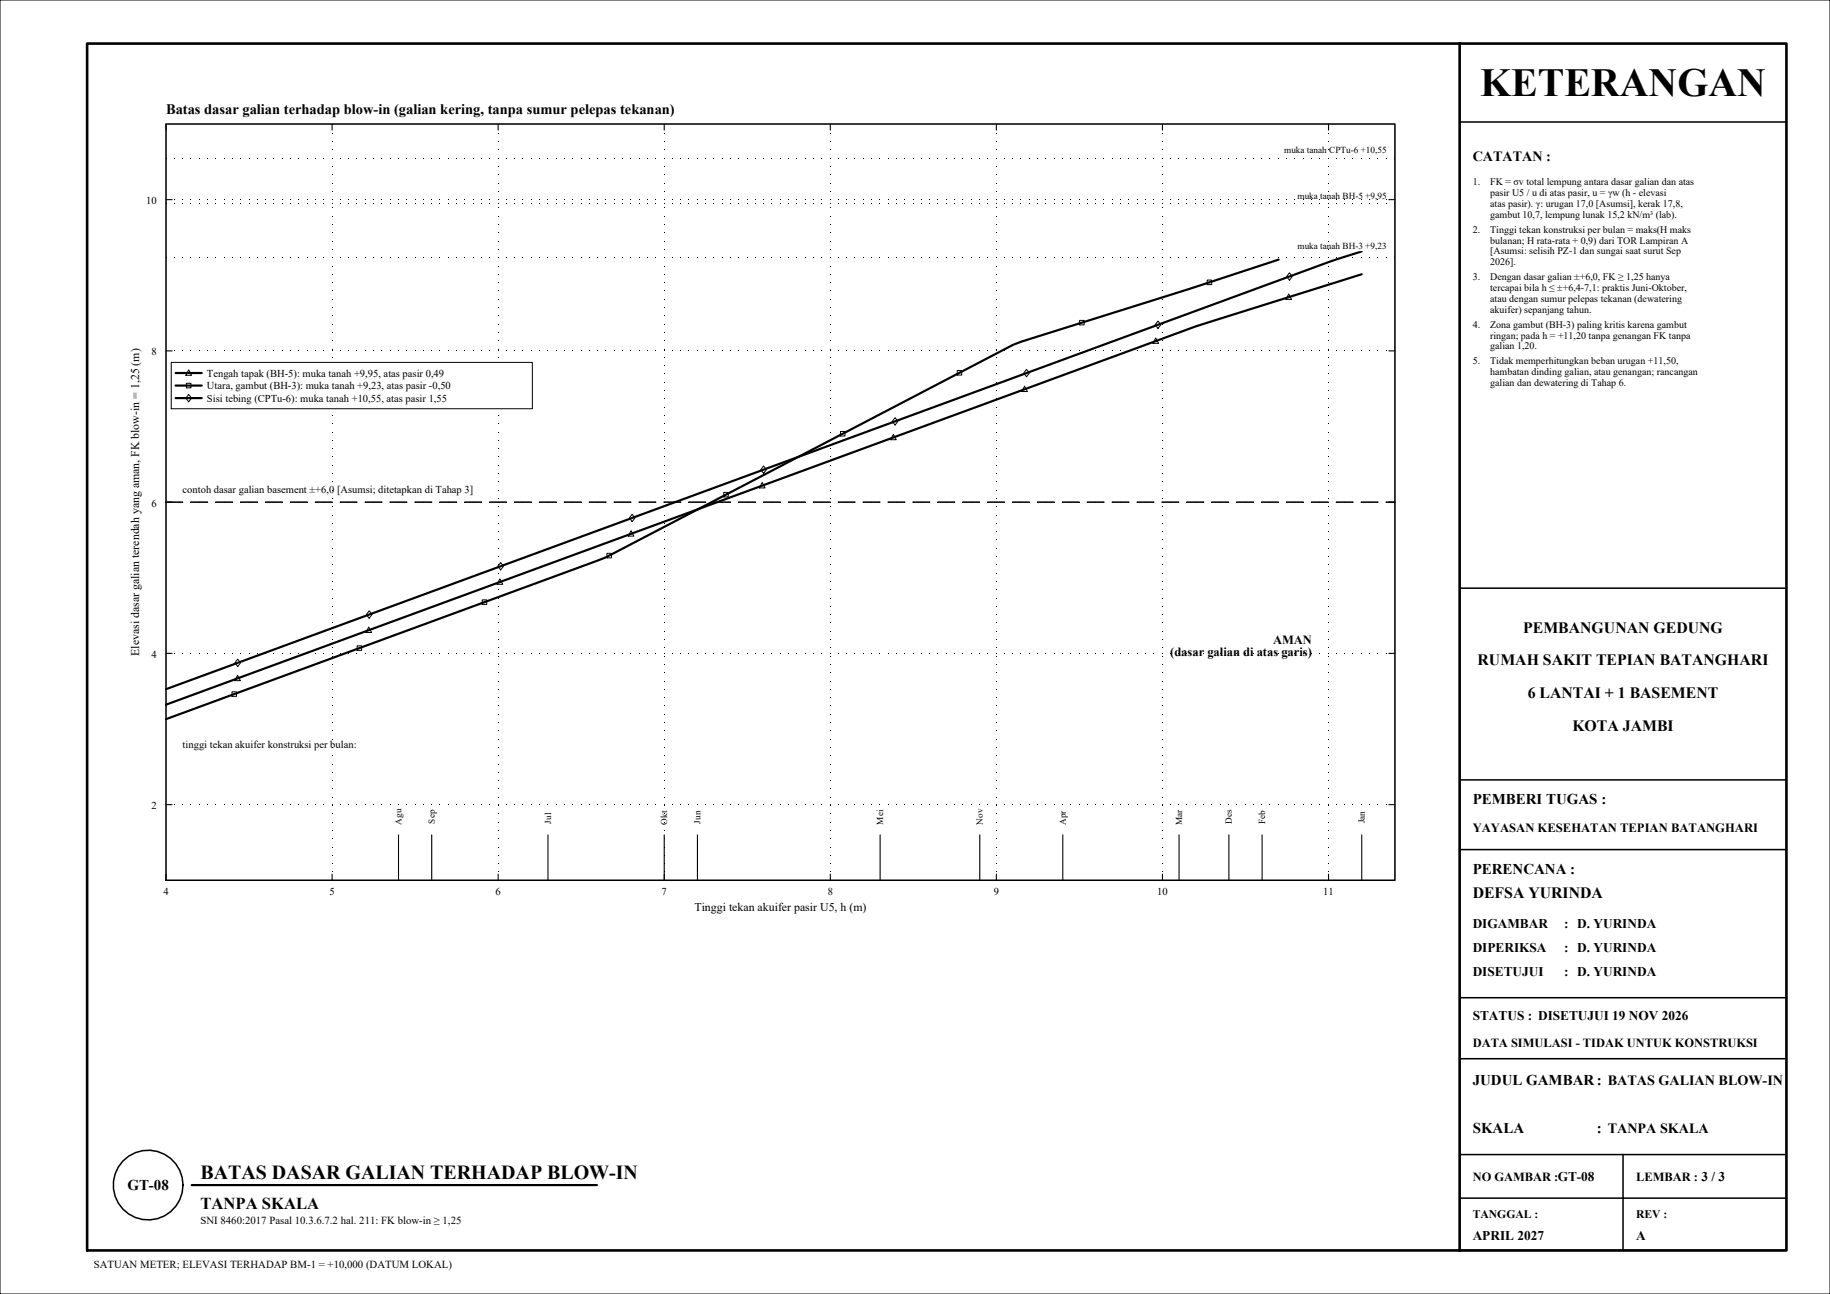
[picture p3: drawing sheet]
<svg xmlns="http://www.w3.org/2000/svg" width="420mm" height="297mm" viewBox="0 0 420 297" stroke-linecap="round" stroke-linejoin="round" font-family="sans-serif">
<defs><g id="words">
<text font-size="9.2" x="339.7" y="22">KETERANGAN</text>
<text font-size="4.6" x="46" y="270.5">BATAS DASAR GALIAN TERHADAP BLOW-IN</text>
<text font-size="3.8" x="46" y="277.5">TANPA SKALA</text>
<g font-size="3.6">
<text x="349.6" y="145.2">PEMBANGUNAN GEDUNG</text>
<text x="339.1" y="152.7">RUMAH SAKIT TEPIAN BATANGHARI</text>
<text x="350.6" y="160.2">6 LANTAI + 1 BASEMENT</text>
<text x="360.9" y="167.7">KOTA JAMBI</text>
<text x="338" y="206">DEFSA YURINDA</text>
</g>
<g font-size="3.4">
<text x="338" y="184.5">PEMBERI TUGAS :</text>
<text x="338" y="200.5">PERENCANA :</text>
<text x="338" y="249">JUDUL GAMBAR: BATAS GALIAN BLOW-IN</text>
<text x="338" y="260">SKALA</text>
<text x="366.5" y="260">: TANPA SKALA</text>
<text x="29.2" y="273.1">GT-08</text>
</g>
<text font-size="3.3" x="38.1" y="26.2">Batas dasar galian terhadap blow-in (galian kering, tanpa sumur pelepas tekanan)</text>
<text font-size="3.2" x="338" y="37">CATATAN :</text>
<g font-size="3.1">
<text x="338" y="213">DIGAMBAR</text>
<text x="359" y="213">: D. YURINDA</text>
<text x="338" y="218.5">DIPERIKSA</text>
<text x="359" y="218.5">: D. YURINDA</text>
<text x="338" y="224">DISETUJUI</text>
<text x="359" y="224">: D. YURINDA</text>
<text x="338" y="234">STATUS : DISETUJUI 19 NOV 2026</text>
<text x="338" y="284.5">APRIL 2027</text>
<text x="375.5" y="284.5">A</text>
</g>
<g font-size="2.9">
<text x="292.2" y="147.9">AMAN</text>
<text x="268.6" y="150.6">(dasar g</text>
<text x="278.5" y="150.6">alian di atas garis)</text>
<text x="338" y="191">YAYASAN KESEHATAN TEPIAN BATANGHARI</text>
<text x="338" y="240.2">DATA SIMULASI - TIDAK UNTUK KONSTRUKSI</text>
<text x="338" y="271">NO GAMBAR :GT-08</text>
<text x="375.5" y="271">LEMBAR : 3 / 3</text>
</g>
<g font-size="2.7">
<text x="31.9" y="150.5" transform="rotate(-90 31.9 150.5)">Elevasi dasar galian terendah yang aman, FK blow-in = 1,25 (m)</text>
<text x="159.4" y="209">Tinggi tekan akuifer pasir U5, h (m)</text>
<text x="338" y="279.5">TANGGAL :</text>
<text x="375.5" y="279.5">REV :</text>
</g>
<g font-size="2.5">
<text x="46" y="281">SNI 8460:2017 Pasal 10.3.6.7.2 hal. 211: FK blow-in ≥ 1,25</text>
<text x="21.5" y="291">SATUAN METER; ELEVASI TERHADAP BM-1 = +10,000 (DATUM LOKAL)</text>
</g>
<g font-size="2.4">
<text x="33.6" y="46.8">10</text>
<text x="34.8" y="81.5">8</text>
<text x="47.5" y="86.4">Tengah tapak (BH-5): muka tanah +9,95, atas pasir 0,49</text>
<text x="47.5" y="89.3">Utara, gambut (BH-3): muka tanah +9,23, atas pasir -0,50</text>
<text x="47.5" y="92.2">Sisi tebing (CPTu-6): muka tanah +10,55, atas pasir 1,55</text>
<text x="41.9" y="113.1">contoh dasar galian basement ±+6,0 [Asumsi; ditetapkan di Tah</text>
<text x="103.7" y="113.1">ap 3]</text>
<text x="34.8" y="116.3">6</text>
<text x="34.8" y="151">4</text>
<text x="41.9" y="171.6">tinggi tekan akuifer konstruksi per bulan:</text>
<text x="34.8" y="185.7">2</text>
<text x="37.5" y="205.5">4</text>
<text x="75.6" y="205.5">5</text>
<text x="113.7" y="205.5">6</text>
<text x="151.8" y="205.5">7</text>
<text x="190" y="205.5">8</text>
<text x="228.1" y="205.5">9</text>
<text x="265.6" y="205.5">10</text>
<text x="303.7" y="205.5">11</text>
</g>
<g font-size="2.3">
<text x="338" y="42.5">1.</text>
<text x="342" y="42.5">FK = σv total lempung antara dasar galian dan atas</text>
<text x="342" y="45">pasir U5 / u di atas pasir, u = γw (h - elevasi</text>
<text x="342" y="47.5">atas pasir). γ: urugan 17,0 [Asumsi], kerak 17,8,</text>
<text x="338" y="53.4">2.</text>
<text x="342" y="50">gambut 10,7, lempung lunak 15,2 kN/m³ (lab).</text>
<text x="342" y="53.4">Tinggi tekan konstruksi per bulan = maks(H maks</text>
<text x="342" y="55.9">bulanan; H rata-rata + 0,9) dari TOR Lampiran A</text>
<text x="342" y="58.4">[Asumsi: selisih PZ-1 dan sungai saat surut Sep</text>
<text x="338" y="64.3">3.</text>
<text x="342" y="60.9">2026].</text>
<text x="342" y="64.3">Dengan dasar galian ±+6,0, FK ≥ 1,25 hanya</text>
<text x="342" y="66.8">tercapai bila h ≤ ±+6,4-7,1: praktis Juni-Oktober,</text>
<text x="342" y="69.3">atau dengan sumur pelepas tekanan (dewatering</text>
<text x="342" y="71.8">akuifer) sepanjang tahun.</text>
<text x="338" y="75.2">4.</text>
<text x="342" y="75.2">Zona gambut (BH-3) paling kritis karena gambut</text>
<text x="342" y="77.7">ringan; pada h = +11,20 tanpa genangan FK tanpa</text>
<text x="338" y="83.6">5.</text>
<text x="342" y="80.2">galian 1,20.</text>
<text x="342" y="83.6">Tidak memperhitungkan beban urugan +11,50,</text>
<text x="342" y="86.1">hambatan dinding galian, atau genangan; rancangan</text>
<text x="342" y="88.6">galian dan dewatering di Tahap 6.</text>
</g>
<g font-size="2.1">
<text x="294.7" y="35.2">muka tanah CPTu-6 +10,55</text>
<text x="297.8" y="45.6">muka tan</text>
<text x="305.6" y="45.6">ah BH-5 +9,95</text>
<text x="297.8" y="57.2">muka tan</text>
<text x="305.6" y="57.2">ah BH-3 +9,23</text>
<text x="92.2" y="189.2" transform="rotate(-90 92.2 189.2)">Agu</text>
<text x="99.8" y="189" transform="rotate(-90 99.8 189)">Sep</text>
<text x="126.5" y="189" transform="rotate(-90 126.5 189)">Jul</text>
<text x="153.1" y="189.3" transform="rotate(-90 153.1 189.3)">Okt</text>
<text x="160.8" y="189" transform="rotate(-90 160.8 189)">Jun</text>
<text x="202.7" y="189.3" transform="rotate(-90 202.7 189.3)">Mei</text>
<text x="225.6" y="189.2" transform="rotate(-90 225.6 189.2)">Nov</text>
<text x="244.6" y="189.3" transform="rotate(-90 244.6 189.3)">Apr</text>
<text x="271.3" y="189.3" transform="rotate(-90 271.3 189.3)">Mar</text>
<text x="282.7" y="189.1" transform="rotate(-90 282.7 189.1)">Des</text>
<text x="290.4" y="189.1" transform="rotate(-90 290.4 189.1)">Feb</text>
<text x="313.2" y="189" transform="rotate(-90 313.2 189)">Jan</text>
</g>
</g></defs>
<!-- layer: KOP -->
<path d="M0 0h420v297h-420z" fill="none" stroke="#000" stroke-width=".23"/>
<path d="M20 10h390v277h-390zM335 10v277" fill="none" stroke="#000" stroke-width=".6"/>
<path d="M335 28h75M335 135h75M335 179h75M335 195h75M335 229h75M335 243h75M335 265h75M335 275h75M372.5 265v22M335 287h75" fill="none" stroke="#000" stroke-width=".35"/>
<!-- layer: KERTAS-TEKS -->
<circle cx="34" cy="272" r="8" fill="none" stroke="#000" stroke-width=".35"/>
<path d="M44 272h93" fill="none" stroke="#000" stroke-width=".5"/>
<!-- layer: G-TENGAH-TAPAK-BH-5-MUKA-TANAH -->
<path d="M312.5 62.9l-17.1 5.4a475.9 475.9 0 0 0-40 13.6l-217.3 79.8" fill="none" stroke="#000" stroke-width=".5"/>
<path d="M265.3 77.6l.6 1.2h-1.3zM295.8 67.5l.6 1.2h-1.3zM205 99.7l.7 1.2h-1.3zM235.1 88.6l.7 1.3h-1.3zM174.9 110.8l.7 1.2h-1.3zM114.7 132.9l.7 1.2h-1.3zM144.8 121.8l.7 1.2h-1.3zM54.5 155l.7 1.2h-1.3zM84.6 143.9l.7 1.3h-1.3z" fill="none" stroke="#000" stroke-width=".23"/>
<!-- layer: G-DATA -->
<g fill="#000">
<path d="M38 36.2h.2v.2h-.2zM39.9 36.2h.2v.2h-.2zM41.8 36.2h.2v.2h-.2zM43.7 36.2h.2v.2h-.2zM45.6 36.2h.2v.2h-.2zM47.5 36.2h.2v.2h-.2zM49.4 36.2h.2v.2h-.2zM51.3 36.2h.2v.2h-.2zM53.3 36.2h.1v.2h-.1zM55.2 36.2h.1v.2h-.1zM57.1 36.2h.1v.2h-.1zM59 36.2h.1v.2h-.1z"/>
<path d="M60.9 36.2h.2v.2h-.2zM62.8 36.2h.2v.2h-.2zM64.7 36.2h.2v.2h-.2zM66.6 36.2h.2v.2h-.2zM68.5 36.2h.2v.2h-.2zM70.4 36.2h.2v.2h-.2zM72.3 36.2h.2v.2h-.2zM74.2 36.2h.2v.2h-.2zM76.1 36.2h.2v.2h-.2zM78 36.2h.2v.2h-.2zM79.9 36.2h.2v.2h-.2zM81.8 36.2h.2v.2h-.2z"/>
<path d="M83.7 36.2h.2v.2h-.2zM85.6 36.2h.2v.2h-.2zM87.5 36.2h.2v.2h-.2zM89.4 36.2h.2v.2h-.2zM91.4 36.2h.1v.2h-.1zM93.3 36.2h.1v.2h-.1zM95.2 36.2h.1v.2h-.1zM97.1 36.2h.1v.2h-.1zM99 36.2h.2v.2h-.2zM100.9 36.2h.2v.2h-.2zM102.8 36.2h.2v.2h-.2zM104.7 36.2h.2v.2h-.2z"/>
<path d="M106.6 36.2h.2v.2h-.2zM108.5 36.2h.2v.2h-.2zM110.4 36.2h.2v.2h-.2zM112.3 36.2h.2v.2h-.2zM114.2 36.2h.2v.2h-.2zM116.1 36.2h.2v.2h-.2zM118 36.2h.2v.2h-.2zM119.9 36.2h.2v.2h-.2zM121.8 36.2h.2v.2h-.2zM123.7 36.2h.2v.2h-.2zM125.6 36.2h.2v.2h-.2zM127.5 36.2h.2v.2h-.2z"/>
<path d="M129.5 36.2h.1v.2h-.1zM131.4 36.2h.1v.2h-.1zM133.3 36.2h.1v.2h-.1zM135.2 36.2h.1v.2h-.1zM137.1 36.2h.2v.2h-.2zM139 36.2h.2v.2h-.2zM140.9 36.2h.2v.2h-.2zM142.8 36.2h.2v.2h-.2zM144.7 36.2h.2v.2h-.2zM146.6 36.2h.2v.2h-.2zM148.5 36.2h.2v.2h-.2zM150.4 36.2h.2v.2h-.2z"/>
<path d="M152.3 36.2h.2v.2h-.2zM154.2 36.2h.2v.2h-.2zM156.1 36.2h.2v.2h-.2zM158 36.2h.2v.2h-.2zM159.9 36.2h.2v.2h-.2zM161.8 36.2h.2v.2h-.2zM163.7 36.2h.2v.2h-.2zM165.6 36.2h.2v.2h-.2zM167.6 36.2h.1v.2h-.1zM169.5 36.2h.1v.2h-.1zM171.4 36.2h.1v.2h-.1zM173.3 36.2h.1v.2h-.1z"/>
<path d="M175.2 36.2h.2v.2h-.2zM177.1 36.2h.2v.2h-.2zM179 36.2h.2v.2h-.2zM180.9 36.2h.2v.2h-.2zM182.8 36.2h.2v.2h-.2zM184.7 36.2h.2v.2h-.2zM186.6 36.2h.2v.2h-.2zM188.5 36.2h.2v.2h-.2zM190.4 36.2h.2v.2h-.2zM192.3 36.2h.2v.2h-.2zM194.2 36.2h.2v.2h-.2zM196.1 36.2h.2v.2h-.2z"/>
<path d="M198 36.2h.2v.2h-.2zM199.9 36.2h.2v.2h-.2zM201.8 36.2h.2v.2h-.2zM203.7 36.2h.2v.2h-.2zM205.7 36.2h.1v.2h-.1zM207.6 36.2h.1v.2h-.1zM209.5 36.2h.1v.2h-.1zM211.4 36.2h.1v.2h-.1zM213.3 36.2h.2v.2h-.2zM215.2 36.2h.2v.2h-.2zM217.1 36.2h.2v.2h-.2zM219 36.2h.2v.2h-.2z"/>
<path d="M220.9 36.2h.2v.2h-.2zM222.8 36.2h.2v.2h-.2zM224.7 36.2h.2v.2h-.2zM226.6 36.2h.2v.2h-.2zM228.5 36.2h.2v.2h-.2zM230.4 36.2h.2v.2h-.2zM232.3 36.2h.2v.2h-.2zM234.2 36.2h.2v.2h-.2zM236.1 36.2h.2v.2h-.2zM238 36.2h.2v.2h-.2zM239.9 36.2h.2v.2h-.2zM241.8 36.2h.2v.2h-.2z"/>
<path d="M243.8 36.2h.1v.2h-.1zM245.7 36.2h.1v.2h-.1zM247.6 36.2h.1v.2h-.1zM249.5 36.2h.1v.2h-.1zM251.4 36.2h.2v.2h-.2zM253.3 36.2h.2v.2h-.2zM255.2 36.2h.2v.2h-.2zM257.1 36.2h.2v.2h-.2zM259 36.2h.2v.2h-.2zM260.9 36.2h.2v.2h-.2zM262.8 36.2h.2v.2h-.2zM264.7 36.2h.2v.2h-.2z"/>
<path d="M266.6 36.2h.2v.2h-.2zM268.5 36.2h.2v.2h-.2zM270.4 36.2h.2v.2h-.2zM272.3 36.2h.2v.2h-.2zM274.2 36.2h.2v.2h-.2zM276.1 36.2h.2v.2h-.2zM278 36.2h.2v.2h-.2zM279.9 36.2h.2v.2h-.2zM281.9 36.2h.1v.2h-.1zM283.8 36.2h.1v.2h-.1zM285.7 36.2h.1v.2h-.1zM287.6 36.2h.1v.2h-.1z"/>
<path d="M289.5 36.2h.2v.2h-.2zM291.4 36.2h.2v.2h-.2zM293.3 36.2h.2v.2h-.2zM295.2 36.2h.2v.2h-.2zM297.1 36.2h.2v.2h-.2zM299 36.2h.2v.2h-.2zM300.9 36.2h.2v.2h-.2zM302.8 36.2h.2v.2h-.2zM304.7 36.2h.2v.2h-.2zM306.6 36.2h.2v.2h-.2zM308.5 36.2h.2v.2h-.2zM310.4 36.2h.2v.2h-.2z"/>
<path d="M312.3 36.2h.2v.2h-.2zM314.2 36.2h.2v.2h-.2zM316.1 36.2h.2v.2h-.2zM318 36.2h.2v.2h-.2zM320 36.2h.1v.2h-.1zM38 46.6h.2v.2h-.2zM38 59.1h.2v.2h-.2zM39.9 46.6h.2v.2h-.2zM39.9 59.1h.2v.2h-.2zM41.8 46.6h.2v.2h-.2zM41.8 59.1h.2v.2h-.2zM43.7 46.6h.2v.2h-.2z"/>
<path d="M43.7 59.1h.2v.2h-.2zM45.6 46.6h.2v.2h-.2zM45.6 59.1h.2v.2h-.2zM47.5 46.6h.2v.2h-.2zM47.5 59.1h.2v.2h-.2zM49.4 46.6h.2v.2h-.2zM49.4 59.1h.2v.2h-.2zM51.3 46.6h.2v.2h-.2zM51.3 59.1h.2v.2h-.2zM53.3 46.6h.1v.2h-.1zM53.3 59.1h.1v.2h-.1zM55.2 46.6h.1v.2h-.1z"/>
<path d="M55.2 59.1h.1v.2h-.1zM57.1 46.6h.1v.2h-.1zM57.1 59.1h.1v.2h-.1zM59 46.6h.1v.2h-.1zM59 59.1h.1v.2h-.1zM60.9 46.6h.2v.2h-.2zM60.9 59.1h.2v.2h-.2zM62.8 46.6h.2v.2h-.2zM62.8 59.1h.2v.2h-.2zM64.7 46.6h.2v.2h-.2zM64.7 59.1h.2v.2h-.2zM66.6 46.6h.2v.2h-.2z"/>
<path d="M66.6 59.1h.2v.2h-.2zM68.5 46.6h.2v.2h-.2zM68.5 59.1h.2v.2h-.2zM70.4 46.6h.2v.2h-.2zM70.4 59.1h.2v.2h-.2zM72.3 46.6h.2v.2h-.2zM72.3 59.1h.2v.2h-.2zM74.2 46.6h.2v.2h-.2zM74.2 59.1h.2v.2h-.2zM76.1 46.6h.2v.2h-.2zM76.1 59.1h.2v.2h-.2zM78 46.6h.2v.2h-.2z"/>
<path d="M78 59.1h.2v.2h-.2zM79.9 46.6h.2v.2h-.2zM79.9 59.1h.2v.2h-.2zM81.8 46.6h.2v.2h-.2zM81.8 59.1h.2v.2h-.2zM83.7 46.6h.2v.2h-.2zM83.7 59.1h.2v.2h-.2zM85.6 46.6h.2v.2h-.2zM85.6 59.1h.2v.2h-.2zM87.5 46.6h.2v.2h-.2zM87.5 59.1h.2v.2h-.2zM89.4 46.6h.2v.2h-.2z"/>
<path d="M89.4 59.1h.2v.2h-.2zM91.4 46.6h.1v.2h-.1zM91.4 59.1h.1v.2h-.1zM93.3 46.6h.1v.2h-.1zM93.3 59.1h.1v.2h-.1zM95.2 46.6h.1v.2h-.1zM95.2 59.1h.1v.2h-.1zM97.1 46.6h.1v.2h-.1zM97.1 59.1h.1v.2h-.1zM99 46.6h.2v.2h-.2zM99 59.1h.2v.2h-.2zM100.9 46.6h.2v.2h-.2z"/>
<path d="M100.9 59.1h.2v.2h-.2zM102.8 46.6h.2v.2h-.2zM102.8 59.1h.2v.2h-.2zM104.7 46.6h.2v.2h-.2zM104.7 59.1h.2v.2h-.2zM106.6 46.6h.2v.2h-.2zM106.6 59.1h.2v.2h-.2zM108.5 46.6h.2v.2h-.2zM108.5 59.1h.2v.2h-.2zM110.4 46.6h.2v.2h-.2zM110.4 59.1h.2v.2h-.2zM112.3 46.6h.2v.2h-.2z"/>
<path d="M112.3 59.1h.2v.2h-.2zM114.2 46.6h.2v.2h-.2zM114.2 59.1h.2v.2h-.2zM116.1 46.6h.2v.2h-.2zM116.1 59.1h.2v.2h-.2zM118 46.6h.2v.2h-.2zM118 59.1h.2v.2h-.2zM119.9 46.6h.2v.2h-.2zM119.9 59.1h.2v.2h-.2zM121.8 46.6h.2v.2h-.2zM121.8 59.1h.2v.2h-.2zM123.7 46.6h.2v.2h-.2z"/>
<path d="M123.7 59.1h.2v.2h-.2zM125.6 46.6h.2v.2h-.2zM125.6 59.1h.2v.2h-.2zM127.5 46.6h.2v.2h-.2zM127.5 59.1h.2v.2h-.2zM129.5 46.6h.1v.2h-.1zM129.5 59.1h.1v.2h-.1zM131.4 46.6h.1v.2h-.1zM131.4 59.1h.1v.2h-.1zM133.3 46.6h.1v.2h-.1zM133.3 59.1h.1v.2h-.1zM135.2 46.6h.1v.2h-.1z"/>
<path d="M135.2 59.1h.1v.2h-.1zM137.1 46.6h.2v.2h-.2zM137.1 59.1h.2v.2h-.2zM139 46.6h.2v.2h-.2zM139 59.1h.2v.2h-.2zM140.9 46.6h.2v.2h-.2zM140.9 59.1h.2v.2h-.2zM142.8 46.6h.2v.2h-.2zM142.8 59.1h.2v.2h-.2zM144.7 46.6h.2v.2h-.2zM144.7 59.1h.2v.2h-.2zM146.6 46.6h.2v.2h-.2z"/>
<path d="M146.6 59.1h.2v.2h-.2zM148.5 46.6h.2v.2h-.2zM148.5 59.1h.2v.2h-.2zM150.4 46.6h.2v.2h-.2zM150.4 59.1h.2v.2h-.2zM152.3 46.6h.2v.2h-.2zM152.3 59.1h.2v.2h-.2zM154.2 46.6h.2v.2h-.2zM154.2 59.1h.2v.2h-.2zM156.1 46.6h.2v.2h-.2zM156.1 59.1h.2v.2h-.2zM158 46.6h.2v.2h-.2z"/>
<path d="M158 59.1h.2v.2h-.2zM159.9 46.6h.2v.2h-.2zM159.9 59.1h.2v.2h-.2zM161.8 46.6h.2v.2h-.2zM161.8 59.1h.2v.2h-.2zM163.7 46.6h.2v.2h-.2zM163.7 59.1h.2v.2h-.2zM165.6 46.6h.2v.2h-.2zM165.6 59.1h.2v.2h-.2zM167.6 46.6h.1v.2h-.1zM167.6 59.1h.1v.2h-.1zM169.5 46.6h.1v.2h-.1z"/>
<path d="M169.5 59.1h.1v.2h-.1zM171.4 46.6h.1v.2h-.1zM171.4 59.1h.1v.2h-.1zM173.3 46.6h.1v.2h-.1zM173.3 59.1h.1v.2h-.1zM175.2 46.6h.2v.2h-.2zM175.2 59.1h.2v.2h-.2zM177.1 46.6h.2v.2h-.2zM177.1 59.1h.2v.2h-.2zM179 46.6h.2v.2h-.2zM179 59.1h.2v.2h-.2zM180.9 46.6h.2v.2h-.2z"/>
<path d="M180.9 59.1h.2v.2h-.2zM182.8 46.6h.2v.2h-.2zM182.8 59.1h.2v.2h-.2zM184.7 46.6h.2v.2h-.2zM184.7 59.1h.2v.2h-.2zM186.6 46.6h.2v.2h-.2zM186.6 59.1h.2v.2h-.2zM188.5 46.6h.2v.2h-.2zM188.5 59.1h.2v.2h-.2zM190.4 46.6h.2v.2h-.2zM190.4 59.1h.2v.2h-.2zM192.3 46.6h.2v.2h-.2z"/>
<path d="M192.3 59.1h.2v.2h-.2zM194.2 46.6h.2v.2h-.2zM194.2 59.1h.2v.2h-.2zM196.1 46.6h.2v.2h-.2zM196.1 59.1h.2v.2h-.2zM198 46.6h.2v.2h-.2zM198 59.1h.2v.2h-.2zM199.9 46.6h.2v.2h-.2zM199.9 59.1h.2v.2h-.2zM201.8 46.6h.2v.2h-.2zM201.8 59.1h.2v.2h-.2zM203.7 46.6h.2v.2h-.2z"/>
<path d="M203.7 59.1h.2v.2h-.2zM205.7 46.6h.1v.2h-.1zM205.7 59.1h.1v.2h-.1zM207.6 46.6h.1v.2h-.1zM207.6 59.1h.1v.2h-.1zM209.5 46.6h.1v.2h-.1zM209.5 59.1h.1v.2h-.1zM211.4 46.6h.1v.2h-.1zM211.4 59.1h.1v.2h-.1zM213.3 46.6h.2v.2h-.2zM213.3 59.1h.2v.2h-.2zM215.2 46.6h.2v.2h-.2z"/>
<path d="M215.2 59.1h.2v.2h-.2zM217.1 46.6h.2v.2h-.2zM217.1 59.1h.2v.2h-.2zM219 46.6h.2v.2h-.2zM219 59.1h.2v.2h-.2zM220.9 46.6h.2v.2h-.2zM220.9 59.1h.2v.2h-.2zM222.8 46.6h.2v.2h-.2zM222.8 59.1h.2v.2h-.2zM224.7 46.6h.2v.2h-.2zM224.7 59.1h.2v.2h-.2zM226.6 46.6h.2v.2h-.2z"/>
<path d="M226.6 59.1h.2v.2h-.2zM228.5 46.6h.2v.2h-.2zM228.5 59.1h.2v.2h-.2zM230.4 46.6h.2v.2h-.2zM230.4 59.1h.2v.2h-.2zM232.3 46.6h.2v.2h-.2zM232.3 59.1h.2v.2h-.2zM234.2 46.6h.2v.2h-.2zM234.2 59.1h.2v.2h-.2zM236.1 46.6h.2v.2h-.2zM236.1 59.1h.2v.2h-.2zM238 46.6h.2v.2h-.2z"/>
<path d="M238 59.1h.2v.2h-.2zM239.9 46.6h.2v.2h-.2zM239.9 59.1h.2v.2h-.2zM241.8 46.6h.2v.2h-.2zM241.8 59.1h.2v.2h-.2zM243.8 46.6h.1v.2h-.1zM243.8 59.1h.1v.2h-.1zM245.7 46.6h.1v.2h-.1zM245.7 59.1h.1v.2h-.1zM247.6 46.6h.1v.2h-.1zM247.6 59.1h.1v.2h-.1zM249.5 46.6h.1v.2h-.1z"/>
<path d="M249.5 59.1h.1v.2h-.1zM251.4 46.6h.2v.2h-.2zM251.4 59.1h.2v.2h-.2zM253.3 46.6h.2v.2h-.2zM253.3 59.1h.2v.2h-.2zM255.2 46.6h.2v.2h-.2zM255.2 59.1h.2v.2h-.2zM257.1 46.6h.2v.2h-.2zM257.1 59.1h.2v.2h-.2zM259 46.6h.2v.2h-.2zM259 59.1h.2v.2h-.2zM260.9 46.6h.2v.2h-.2z"/>
<path d="M260.9 59.1h.2v.2h-.2zM262.8 46.6h.2v.2h-.2zM262.8 59.1h.2v.2h-.2zM264.7 46.6h.2v.2h-.2zM264.7 59.1h.2v.2h-.2zM266.6 46.6h.2v.2h-.2zM266.6 59.1h.2v.2h-.2zM268.5 46.6h.2v.2h-.2zM268.5 59.1h.2v.2h-.2zM270.4 46.6h.2v.2h-.2zM270.4 59.1h.2v.2h-.2zM272.3 46.6h.2v.2h-.2z"/>
<path d="M272.3 59.1h.2v.2h-.2zM274.2 46.6h.2v.2h-.2zM274.2 59.1h.2v.2h-.2zM276.1 46.6h.2v.2h-.2zM276.1 59.1h.2v.2h-.2zM278 46.6h.2v.2h-.2zM278 59.1h.2v.2h-.2zM279.9 46.6h.2v.2h-.2zM279.9 59.1h.2v.2h-.2zM281.9 46.6h.1v.2h-.1zM281.9 59.1h.1v.2h-.1zM283.8 46.6h.1v.2h-.1z"/>
<path d="M283.8 59.1h.1v.2h-.1zM285.7 46.6h.1v.2h-.1zM285.7 59.1h.1v.2h-.1zM287.6 46.6h.1v.2h-.1zM287.6 59.1h.1v.2h-.1zM289.5 46.6h.2v.2h-.2zM289.5 59.1h.2v.2h-.2zM291.4 46.6h.2v.2h-.2zM291.4 59.1h.2v.2h-.2zM293.3 46.6h.2v.2h-.2zM293.3 59.1h.2v.2h-.2zM295.2 46.6h.2v.2h-.2z"/>
<path d="M295.2 59.1h.2v.2h-.2zM297.1 46.6h.2v.2h-.2zM297.1 59.1h.2v.2h-.2zM299 46.6h.2v.2h-.2zM299 59.1h.2v.2h-.2zM300.9 46.6h.2v.2h-.2zM300.9 59.1h.2v.2h-.2zM302.8 46.6h.2v.2h-.2zM302.8 59.1h.2v.2h-.2zM304.7 46.6h.2v.2h-.2zM304.7 59.1h.2v.2h-.2zM306.6 46.6h.2v.2h-.2z"/>
<path d="M306.6 59.1h.2v.2h-.2zM308.5 46.6h.2v.2h-.2zM308.5 59.1h.2v.2h-.2zM310.4 46.6h.2v.2h-.2zM310.4 59.1h.2v.2h-.2zM312.3 46.6h.2v.2h-.2zM312.3 59.1h.2v.2h-.2zM314.2 46.6h.2v.2h-.2zM314.2 59.1h.2v.2h-.2zM316.1 46.6h.2v.2h-.2zM316.1 59.1h.2v.2h-.2zM318 46.6h.2v.2h-.2z"/>
<path d="M318 59.1h.2v.2h-.2zM320 46.6h.1v.2h-.1zM320 59.1h.1v.2h-.1z"/>
</g>
<!-- layer: G-UTARA-GAMBUT-BH-3-MUKA-TANAH -->
<path d="M293.5 59.6l-21 6.9-34.3 10.7a40.4 40.4 0 0 0-11.4 4.9l-82 42.8a79.5 79.5 0 0 1-15.2 6.6l-91.5 33.6" fill="none" stroke="#000" stroke-width=".5"/>
<path d="M247.8 73.5h1v1.1h-1zM277.1 64.3h1v1h-1zM192.9 99h1v1.1h-1zM219.7 85h1v1.1h-1zM166.1 113h1v1.1h-1zM110.7 137.7h1v1h-1zM139.3 127h1v1h-1zM53.2 158.8h1.1v1h-1.1zM82 148.2h1v1.1h-1z" fill="none" stroke="#000" stroke-width=".23"/>
<!-- layer: G-SISI-TEBING-CPTU-6-MUKA-TANA -->
<path d="M312.5 57.7l-7.6 2.5-266.8 98" fill="none" stroke="#000" stroke-width=".5"/>
<path d="M265.8 73.7l.6 .8-.6 .9-.7-.9zM295.9 62.6l.7 .9-.7 .8-.6-.8zM205.4 95.9l.7 .8-.7 .9-.6-.9zM235.6 84.8l.6 .8-.6 .9-.7-.9zM145.1 118l.6 .9-.6 .8-.7-.8zM175.3 107l.6 .8-.6 .8-.7-.8zM114.9 129.1l.7 .9-.7 .8-.6-.8zM54.6 151.3l.6 .8-.6 .9-.7-.9zM84.7 140.2l.7 .9-.7 .8-.6-.8z" fill="none" stroke="#000" stroke-width=".23"/>
<!-- layer: G-DATA -->
<g fill="none" stroke="#000" stroke-width=".35">
<path d="M38.1 115.3h3.8M43.8 115.3h3.8M49.5 115.3h3.8M55.2 115.3h3.9M61 115.3h3.8M66.7 115.3h3.8M72.4 115.3h3.8M78.1 115.3h3.8M83.8 115.3h3.8M89.5 115.3h3.8M95.3 115.3h3.8M101 115.3h3.8"/>
<path d="M106.7 115.3h3.8M112.4 115.3h3.8M118.1 115.3h3.8M123.8 115.3h3.8M129.5 115.3h3.9M135.3 115.3h3.8M141 115.3h3.8M146.7 115.3h3.8M152.4 115.3h3.8M158.1 115.3h3.8M163.8 115.3h3.8M169.5 115.3h3.9"/>
<path d="M175.3 115.3h3.8M181 115.3h3.8M186.7 115.3h3.8M192.4 115.3h3.8M198.1 115.3h3.8M203.8 115.3h3.8M209.6 115.3h3.8M215.3 115.3h3.8M221 115.3h3.8M226.7 115.3h3.8M232.4 115.3h3.8M238.1 115.3h3.8"/>
<path d="M243.8 115.3h3.9M249.6 115.3h3.8M255.3 115.3h3.8M261 115.3h3.8M266.7 115.3h3.8M272.4 115.3h3.8M278.1 115.3h3.8M283.8 115.3h3.9M289.6 115.3h3.8M295.3 115.3h3.8M301 115.3h3.8M306.7 115.3h3.8"/>
<path d="M312.4 115.3h3.8M318.1 115.3h2.1"/>
</g>
<path d="M91.5 191.6v10.4M99.1 191.6v10.4M125.8 191.6v10.4M152.4 191.6v10.4M160.1 191.6v10.4M202 191.6v10.4M224.9 191.6v10.4M243.9 191.6v10.4M270.6 191.6v10.4M282 191.6v10.4M289.7 191.6v10.4M312.5 191.6v10.4" fill="none" stroke="#000" stroke-width=".25"/>
<!-- layer: G-TEKS -->
<g fill="#fff">
<path d="M305.5 46h17.8v-2.3zM305.5 43.7v2.3l17.8-2.3z"/>
<path d="M305.5 57.6h17.8v-2.2zM305.5 55.4v2.2l17.8-2.2z"/>
<path d="M303.8 35.6h20.2v-2.3zM303.8 33.3v2.3l20.2-2.3z"/>
<path d="M41.5 113.6h62.1v-2.6zM41.5 111v2.6l62.1-2.6z"/>
<path d="M313.6 185.6l-2.1 3.3h2.1zM311.5 185.6v3.3l2.1-3.3z"/>
<path d="M290.7 185.6l-2.1 3.3h2.1zM288.6 185.6v3.3l2.1-3.3z"/>
<path d="M271.7 185.6l-2.1 3.3h2.1zM269.6 185.6v3.3l2.1-3.3z"/>
<path d="M245 185.7l-2.1 3.3h2.1zM242.9 185.7v3.3l2.1-3.3z"/>
<path d="M203 185.6l-2.1 3.3h2.1zM200.9 185.6v3.3l2.1-3.3z"/>
<path d="M161.1 185.6l-2.1 3.3h2.1zM159 185.6v3.3l2.1-3.3z"/>
<path d="M126.8 185.8l-2.1 3.3h2.1zM124.7 185.8v3.3l2.1-3.3z"/>
<path d="M92.5 185.5l-2.1 3.2h2.1zM90.4 185.5v3.2l2.1-3.2z"/>
<path d="M100.1 185.5l-2.1 3.2h2.1zM98 185.5v3.2l2.1-3.2z"/>
<path d="M153.5 185.7l-2.1 3.3h2.1zM151.4 185.7v3.3l2.1-3.3z"/>
<path d="M225.9 185.5l-2.1 3.2h2.1zM223.8 185.5v3.2l2.1-3.2z"/>
<path d="M283.1 185.5l-2.1 3.2h2.1zM281 185.5v3.2l2.1-3.2z"/>
<path d="M41.5 172.1h39.8v-2.6zM41.5 169.5v2.6l39.8-2.6z"/>
<path d="M297.4 148.5h5.4v-3.1zM297.4 145.4v3.1l5.4-3.1z"/>
<path d="M278.3 151.2h31.8v-3zM278.3 148.2v3l31.8-3z"/>
</g>
<!-- layer: G-BINGKAI -->
<path d="M38.1 28.5h282.1v173.5h-282.1z" fill="none" stroke="#000" stroke-width=".35"/>
<!-- layer: G-SKALA -->
<g fill="none" stroke="#000" stroke-width=".25">
<path d="M38.1 28.5v1.4M76.2 28.5v1.4M114.3 28.5v1.4M152.4 28.5v1.4M190.6 28.5v1.4M228.7 28.5v1.4M266.8 28.5v1.4M304.9 28.5v1.4M38.1 45.8h1.4M318.8 45.8h1.4M38.1 80.5h1.4M318.8 80.5h1.4"/>
<path d="M38.1 115.3h1.4M318.8 115.3h1.4M38.1 150h1.4M318.8 150h1.4M38.1 184.7h1.4M318.8 184.7h1.4M38.1 200.6v1.4M76.2 200.6v1.4M114.3 200.6v1.4M152.4 200.6v1.4M190.6 200.6v1.4M228.7 200.6v1.4"/>
<path d="M266.8 200.6v1.4M304.9 200.6v1.4"/>
</g>
<!-- layer: G-GRID -->
<g fill="#000">
<path d="M76.1 38.1h.2v.2h-.2zM76.1 36.2h.2v.2h-.2zM76.1 34.3h.2v.2h-.2zM76.1 32.4h.2v.2h-.2zM76.1 30.5h.2v.2h-.2zM76.1 28.6h.2v.2h-.2zM114.2 38.1h.2v.2h-.2zM114.2 36.2h.2v.2h-.2zM114.2 34.3h.2v.2h-.2zM114.2 32.4h.2v.2h-.2zM114.2 30.5h.2v.2h-.2zM114.2 28.6h.2v.2h-.2z"/>
<path d="M152.4 38.1h.1v.2h-.1zM152.4 36.2h.1v.2h-.1zM152.4 34.3h.1v.2h-.1zM152.4 32.4h.1v.2h-.1zM152.4 30.5h.1v.2h-.1zM152.4 28.6h.1v.2h-.1zM190.5 38.1h.2v.2h-.2zM190.5 36.2h.2v.2h-.2zM190.5 34.3h.2v.2h-.2zM190.5 32.4h.2v.2h-.2zM190.5 30.5h.2v.2h-.2zM190.5 28.6h.2v.2h-.2z"/>
<path d="M228.6 38.1h.2v.2h-.2zM228.6 36.2h.2v.2h-.2zM228.6 34.3h.2v.2h-.2zM228.6 32.4h.2v.2h-.2zM228.6 30.5h.2v.2h-.2zM228.6 28.6h.2v.2h-.2zM266.7 38.1h.2v.2h-.2zM266.7 36.2h.2v.2h-.2zM266.7 34.3h.2v.2h-.2zM266.7 32.4h.2v.2h-.2zM266.7 30.5h.2v.2h-.2zM266.7 28.6h.2v.2h-.2z"/>
<path d="M304.8 38.1h.2v.2h-.2zM304.8 36.2h.2v.2h-.2zM304.8 34.3h.2v.2h-.2zM304.8 32.4h.2v.2h-.2zM304.8 30.5h.2v.2h-.2zM304.8 28.6h.2v.2h-.2zM38 45.7h.2v.2h-.2zM39.9 45.7h.2v.2h-.2zM41.8 45.7h.2v.2h-.2zM43.7 45.7h.2v.2h-.2zM45.6 45.7h.2v.2h-.2zM47.5 45.7h.2v.2h-.2z"/>
<path d="M49.4 45.7h.2v.2h-.2zM51.3 45.7h.2v.2h-.2zM53.3 45.7h.1v.2h-.1zM55.2 45.7h.1v.2h-.1zM57.1 45.7h.1v.2h-.1zM59 45.7h.1v.2h-.1zM60.9 45.7h.2v.2h-.2zM62.8 45.7h.2v.2h-.2zM64.7 45.7h.2v.2h-.2zM66.6 45.7h.2v.2h-.2zM68.5 45.7h.2v.2h-.2zM70.4 45.7h.2v.2h-.2z"/>
<path d="M72.3 45.7h.2v.2h-.2zM74.2 45.7h.2v.2h-.2zM76.1 45.7h.2v.2h-.2zM76.1 59.1h.2v.1h-.2zM76.1 57.2h.2v.1h-.2zM76.1 55.3h.2v.1h-.2zM76.1 53.4h.2v.1h-.2zM76.1 51.5h.2v.1h-.2zM76.1 49.5h.2v.2h-.2zM76.1 47.6h.2v.2h-.2zM76.1 43.8h.2v.2h-.2zM76.1 41.9h.2v.2h-.2z"/>
<path d="M76.1 40h.2v.2h-.2zM78 45.7h.2v.2h-.2zM79.9 45.7h.2v.2h-.2zM81.8 45.7h.2v.2h-.2zM83.7 45.7h.2v.2h-.2zM85.6 45.7h.2v.2h-.2zM87.5 45.7h.2v.2h-.2zM89.4 45.7h.2v.2h-.2zM91.4 45.7h.1v.2h-.1zM93.3 45.7h.1v.2h-.1zM95.2 45.7h.1v.2h-.1zM97.1 45.7h.1v.2h-.1z"/>
<path d="M99 45.7h.2v.2h-.2zM100.9 45.7h.2v.2h-.2zM102.8 45.7h.2v.2h-.2zM104.7 45.7h.2v.2h-.2zM106.6 45.7h.2v.2h-.2zM108.5 45.7h.2v.2h-.2zM110.4 45.7h.2v.2h-.2zM112.3 45.7h.2v.2h-.2zM114.2 45.7h.2v.2h-.2zM114.2 59.1h.2v.1h-.2zM114.2 57.2h.2v.1h-.2zM114.2 55.3h.2v.1h-.2z"/>
<path d="M114.2 53.4h.2v.1h-.2zM114.2 51.5h.2v.1h-.2zM114.2 49.5h.2v.2h-.2zM114.2 47.6h.2v.2h-.2zM114.2 43.8h.2v.2h-.2zM114.2 41.9h.2v.2h-.2zM114.2 40h.2v.2h-.2zM116.1 45.7h.2v.2h-.2zM118 45.7h.2v.2h-.2zM119.9 45.7h.2v.2h-.2zM121.8 45.7h.2v.2h-.2zM123.7 45.7h.2v.2h-.2z"/>
<path d="M125.6 45.7h.2v.2h-.2zM127.5 45.7h.2v.2h-.2zM129.5 45.7h.1v.2h-.1zM131.4 45.7h.1v.2h-.1zM133.3 45.7h.1v.2h-.1zM135.2 45.7h.1v.2h-.1zM137.1 45.7h.2v.2h-.2zM139 45.7h.2v.2h-.2zM140.9 45.7h.2v.2h-.2zM142.8 45.7h.2v.2h-.2zM144.7 45.7h.2v.2h-.2zM146.6 45.7h.2v.2h-.2z"/>
<path d="M148.5 45.7h.2v.2h-.2zM150.4 45.7h.2v.2h-.2zM152.3 45.7h.2v.2h-.2zM152.4 59.1h.1v.1h-.1zM152.4 57.2h.1v.1h-.1zM152.4 55.3h.1v.1h-.1zM152.4 53.4h.1v.1h-.1zM152.4 51.5h.1v.1h-.1zM152.4 49.5h.1v.2h-.1zM152.4 47.6h.1v.2h-.1zM152.4 45.7h.1v.2h-.1zM152.4 43.8h.1v.2h-.1z"/>
<path d="M152.4 41.9h.1v.2h-.1zM152.4 40h.1v.2h-.1zM154.2 45.7h.2v.2h-.2zM156.1 45.7h.2v.2h-.2zM158 45.7h.2v.2h-.2zM159.9 45.7h.2v.2h-.2zM161.8 45.7h.2v.2h-.2zM163.7 45.7h.2v.2h-.2zM165.6 45.7h.2v.2h-.2zM167.6 45.7h.1v.2h-.1zM169.5 45.7h.1v.2h-.1zM171.4 45.7h.1v.2h-.1z"/>
<path d="M173.3 45.7h.1v.2h-.1zM175.2 45.7h.2v.2h-.2zM177.1 45.7h.2v.2h-.2zM179 45.7h.2v.2h-.2zM180.9 45.7h.2v.2h-.2zM182.8 45.7h.2v.2h-.2zM184.7 45.7h.2v.2h-.2zM186.6 45.7h.2v.2h-.2zM188.5 45.7h.2v.2h-.2zM190.4 45.7h.2v.2h-.2zM190.5 59.1h.2v.1h-.2zM190.5 57.2h.2v.1h-.2z"/>
<path d="M190.5 55.3h.2v.1h-.2zM190.5 53.4h.2v.1h-.2zM190.5 51.5h.2v.1h-.2zM190.5 49.5h.2v.2h-.2zM190.5 47.6h.2v.2h-.2zM190.5 45.7h.2v.2h-.2zM190.5 43.8h.2v.2h-.2zM190.5 41.9h.2v.2h-.2zM190.5 40h.2v.2h-.2zM192.3 45.7h.2v.2h-.2zM194.2 45.7h.2v.2h-.2zM196.1 45.7h.2v.2h-.2z"/>
<path d="M198 45.7h.2v.2h-.2zM199.9 45.7h.2v.2h-.2zM201.8 45.7h.2v.2h-.2zM203.7 45.7h.2v.2h-.2zM205.7 45.7h.1v.2h-.1zM207.6 45.7h.1v.2h-.1zM209.5 45.7h.1v.2h-.1zM211.4 45.7h.1v.2h-.1zM213.3 45.7h.2v.2h-.2zM215.2 45.7h.2v.2h-.2zM217.1 45.7h.2v.2h-.2zM219 45.7h.2v.2h-.2z"/>
<path d="M220.9 45.7h.2v.2h-.2zM222.8 45.7h.2v.2h-.2zM224.7 45.7h.2v.2h-.2zM226.6 45.7h.2v.2h-.2zM228.5 45.7h.2v.2h-.2zM228.6 59.1h.2v.1h-.2zM228.6 57.2h.2v.1h-.2zM228.6 55.3h.2v.1h-.2zM228.6 53.4h.2v.1h-.2zM228.6 51.5h.2v.1h-.2zM228.6 49.5h.2v.2h-.2zM228.6 47.6h.2v.2h-.2z"/>
<path d="M228.6 45.7h.2v.2h-.2zM228.6 43.8h.2v.2h-.2zM228.6 41.9h.2v.2h-.2zM228.6 40h.2v.2h-.2zM230.4 45.7h.2v.2h-.2zM232.3 45.7h.2v.2h-.2zM234.2 45.7h.2v.2h-.2zM236.1 45.7h.2v.2h-.2zM238 45.7h.2v.2h-.2zM239.9 45.7h.2v.2h-.2zM241.8 45.7h.2v.2h-.2zM243.8 45.7h.1v.2h-.1z"/>
<path d="M245.7 45.7h.1v.2h-.1zM247.6 45.7h.1v.2h-.1zM249.5 45.7h.1v.2h-.1zM251.4 45.7h.2v.2h-.2zM253.3 45.7h.2v.2h-.2zM255.2 45.7h.2v.2h-.2zM257.1 45.7h.2v.2h-.2zM259 45.7h.2v.2h-.2zM260.9 45.7h.2v.2h-.2zM262.8 45.7h.2v.2h-.2zM264.7 45.7h.2v.2h-.2zM266.6 45.7h.2v.2h-.2z"/>
<path d="M266.7 59.1h.2v.1h-.2zM266.7 57.2h.2v.1h-.2zM266.7 55.3h.2v.1h-.2zM266.7 53.4h.2v.1h-.2zM266.7 51.5h.2v.1h-.2zM266.7 49.5h.2v.2h-.2zM266.7 47.6h.2v.2h-.2zM266.7 45.7h.2v.2h-.2zM266.7 43.8h.2v.2h-.2zM266.7 41.9h.2v.2h-.2zM266.7 40h.2v.2h-.2zM268.5 45.7h.2v.2h-.2z"/>
<path d="M270.4 45.7h.2v.2h-.2zM272.3 45.7h.2v.2h-.2zM274.2 45.7h.2v.2h-.2zM276.1 45.7h.2v.2h-.2zM278 45.7h.2v.2h-.2zM279.9 45.7h.2v.2h-.2zM281.9 45.7h.1v.2h-.1zM283.8 45.7h.1v.2h-.1zM285.7 45.7h.1v.2h-.1zM287.6 45.7h.1v.2h-.1zM289.5 45.7h.2v.2h-.2zM291.4 45.7h.2v.2h-.2z"/>
<path d="M293.3 45.7h.2v.2h-.2zM295.2 45.7h.2v.2h-.2zM297.1 45.7h.2v.2h-.2zM299 45.7h.2v.2h-.2zM300.9 45.7h.2v.2h-.2zM302.8 45.7h.2v.2h-.2zM304.7 45.7h.2v.2h-.2zM304.8 59.1h.2v.1h-.2zM304.8 57.2h.2v.1h-.2zM304.8 55.3h.2v.1h-.2zM304.8 53.4h.2v.1h-.2zM304.8 51.5h.2v.1h-.2z"/>
<path d="M304.8 49.5h.2v.2h-.2zM304.8 47.6h.2v.2h-.2zM304.8 45.7h.2v.2h-.2zM304.8 43.8h.2v.2h-.2zM304.8 41.9h.2v.2h-.2zM304.8 40h.2v.2h-.2zM306.6 45.7h.2v.2h-.2zM308.5 45.7h.2v.2h-.2zM310.4 45.7h.2v.2h-.2zM312.3 45.7h.2v.2h-.2zM314.2 45.7h.2v.2h-.2zM316.1 45.7h.2v.2h-.2z"/>
<path d="M318 45.7h.2v.2h-.2zM320 45.7h.1v.2h-.1zM76.1 78.1h.2v.2h-.2zM76.1 76.2h.2v.2h-.2zM76.1 74.3h.2v.2h-.2zM76.1 72.4h.2v.2h-.2zM76.1 70.5h.2v.2h-.2zM76.1 68.6h.2v.2h-.2zM76.1 66.7h.2v.2h-.2zM76.1 64.8h.2v.2h-.2zM76.1 62.9h.2v.2h-.2zM76.1 61h.2v.2h-.2z"/>
<path d="M114.2 78.1h.2v.2h-.2zM114.2 76.2h.2v.2h-.2zM114.2 74.3h.2v.2h-.2zM114.2 72.4h.2v.2h-.2zM114.2 70.5h.2v.2h-.2zM114.2 68.6h.2v.2h-.2zM114.2 66.7h.2v.2h-.2zM114.2 64.8h.2v.2h-.2zM114.2 62.9h.2v.2h-.2zM114.2 61h.2v.2h-.2zM152.4 78.1h.1v.2h-.1zM152.4 76.2h.1v.2h-.1z"/>
<path d="M152.4 74.3h.1v.2h-.1zM152.4 72.4h.1v.2h-.1zM152.4 70.5h.1v.2h-.1zM152.4 68.6h.1v.2h-.1zM152.4 66.7h.1v.2h-.1zM152.4 64.8h.1v.2h-.1zM152.4 62.9h.1v.2h-.1zM152.4 61h.1v.2h-.1zM190.5 78.1h.2v.2h-.2zM190.5 76.2h.2v.2h-.2zM190.5 74.3h.2v.2h-.2zM190.5 72.4h.2v.2h-.2z"/>
<path d="M190.5 70.5h.2v.2h-.2zM190.5 68.6h.2v.2h-.2zM190.5 66.7h.2v.2h-.2zM190.5 64.8h.2v.2h-.2zM190.5 62.9h.2v.2h-.2zM190.5 61h.2v.2h-.2zM228.6 78.1h.2v.2h-.2zM228.6 76.2h.2v.2h-.2zM228.6 74.3h.2v.2h-.2zM228.6 72.4h.2v.2h-.2zM228.6 70.5h.2v.2h-.2zM228.6 68.6h.2v.2h-.2z"/>
<path d="M228.6 66.7h.2v.2h-.2zM228.6 64.8h.2v.2h-.2zM228.6 62.9h.2v.2h-.2zM228.6 61h.2v.2h-.2zM266.7 78.1h.2v.2h-.2zM266.7 76.2h.2v.2h-.2zM266.7 74.3h.2v.2h-.2zM266.7 72.4h.2v.2h-.2zM266.7 70.5h.2v.2h-.2zM266.7 68.6h.2v.2h-.2zM266.7 66.7h.2v.2h-.2zM266.7 64.8h.2v.2h-.2z"/>
<path d="M266.7 62.9h.2v.2h-.2zM266.7 61h.2v.2h-.2zM304.8 78.1h.2v.2h-.2zM304.8 76.2h.2v.2h-.2zM304.8 74.3h.2v.2h-.2zM304.8 72.4h.2v.2h-.2zM304.8 70.5h.2v.2h-.2zM304.8 68.6h.2v.2h-.2zM304.8 66.7h.2v.2h-.2zM304.8 64.8h.2v.2h-.2zM304.8 62.9h.2v.2h-.2zM304.8 61h.2v.2h-.2z"/>
<path d="M38 80.4h.2v.2h-.2zM39.9 80.4h.2v.2h-.2zM41.8 80.4h.2v.2h-.2zM43.7 80.4h.2v.2h-.2zM45.6 80.4h.2v.2h-.2zM47.5 80.4h.2v.2h-.2zM49.4 80.4h.2v.2h-.2zM51.3 80.4h.2v.2h-.2zM53.3 80.4h.1v.2h-.1zM55.2 80.4h.1v.2h-.1zM57.1 80.4h.1v.2h-.1zM59 80.4h.1v.2h-.1z"/>
<path d="M60.9 80.4h.2v.2h-.2zM62.8 80.4h.2v.2h-.2zM64.7 80.4h.2v.2h-.2zM66.6 80.4h.2v.2h-.2zM68.5 80.4h.2v.2h-.2zM70.4 80.4h.2v.2h-.2zM72.3 80.4h.2v.2h-.2zM74.2 80.4h.2v.2h-.2zM76.1 80.4h.2v.2h-.2zM76.1 99.1h.2v.2h-.2zM76.1 97.2h.2v.1h-.2zM76.1 95.3h.2v.1h-.2z"/>
<path d="M76.1 93.4h.2v.1h-.2zM76.1 91.5h.2v.1h-.2zM76.1 89.6h.2v.1h-.2zM76.1 87.6h.2v.2h-.2zM76.1 85.7h.2v.2h-.2zM76.1 83.8h.2v.2h-.2zM76.1 81.9h.2v.2h-.2zM76.1 80h.2v.2h-.2zM78 80.4h.2v.2h-.2zM79.9 80.4h.2v.2h-.2zM81.8 80.4h.2v.2h-.2zM83.7 80.4h.2v.2h-.2z"/>
<path d="M85.6 80.4h.2v.2h-.2zM87.5 80.4h.2v.2h-.2zM89.4 80.4h.2v.2h-.2zM91.4 80.4h.1v.2h-.1zM93.3 80.4h.1v.2h-.1zM95.2 80.4h.1v.2h-.1zM97.1 80.4h.1v.2h-.1zM99 80.4h.2v.2h-.2zM100.9 80.4h.2v.2h-.2zM102.8 80.4h.2v.2h-.2zM104.7 80.4h.2v.2h-.2zM106.6 80.4h.2v.2h-.2z"/>
<path d="M108.5 80.4h.2v.2h-.2zM110.4 80.4h.2v.2h-.2zM112.3 80.4h.2v.2h-.2zM114.2 80.4h.2v.2h-.2zM114.2 99.1h.2v.2h-.2zM114.2 97.2h.2v.1h-.2zM114.2 95.3h.2v.1h-.2zM114.2 93.4h.2v.1h-.2zM114.2 91.5h.2v.1h-.2zM114.2 89.6h.2v.1h-.2zM114.2 87.6h.2v.2h-.2zM114.2 85.7h.2v.2h-.2z"/>
<path d="M114.2 83.8h.2v.2h-.2zM114.2 81.9h.2v.2h-.2zM114.2 80h.2v.2h-.2zM116.1 80.4h.2v.2h-.2zM118 80.4h.2v.2h-.2zM119.9 80.4h.2v.2h-.2zM121.8 80.4h.2v.2h-.2zM123.7 80.4h.2v.2h-.2zM125.6 80.4h.2v.2h-.2zM127.5 80.4h.2v.2h-.2zM129.5 80.4h.1v.2h-.1zM131.4 80.4h.1v.2h-.1z"/>
<path d="M133.3 80.4h.1v.2h-.1zM135.2 80.4h.1v.2h-.1zM137.1 80.4h.2v.2h-.2zM139 80.4h.2v.2h-.2zM140.9 80.4h.2v.2h-.2zM142.8 80.4h.2v.2h-.2zM144.7 80.4h.2v.2h-.2zM146.6 80.4h.2v.2h-.2zM148.5 80.4h.2v.2h-.2zM150.4 80.4h.2v.2h-.2zM152.3 80.4h.2v.2h-.2zM152.4 99.1h.1v.2h-.1z"/>
<path d="M152.4 97.2h.1v.1h-.1zM152.4 95.3h.1v.1h-.1zM152.4 93.4h.1v.1h-.1zM152.4 91.5h.1v.1h-.1zM152.4 89.6h.1v.1h-.1zM152.4 87.6h.1v.2h-.1zM152.4 85.7h.1v.2h-.1zM152.4 83.8h.1v.2h-.1zM152.4 81.9h.1v.2h-.1zM152.4 80h.1v.2h-.1zM154.2 80.4h.2v.2h-.2zM156.1 80.4h.2v.2h-.2z"/>
<path d="M158 80.4h.2v.2h-.2zM159.9 80.4h.2v.2h-.2zM161.8 80.4h.2v.2h-.2zM163.7 80.4h.2v.2h-.2zM165.6 80.4h.2v.2h-.2zM167.6 80.4h.1v.2h-.1zM169.5 80.4h.1v.2h-.1zM171.4 80.4h.1v.2h-.1zM173.3 80.4h.1v.2h-.1zM175.2 80.4h.2v.2h-.2zM177.1 80.4h.2v.2h-.2zM179 80.4h.2v.2h-.2z"/>
<path d="M180.9 80.4h.2v.2h-.2zM182.8 80.4h.2v.2h-.2zM184.7 80.4h.2v.2h-.2zM186.6 80.4h.2v.2h-.2zM188.5 80.4h.2v.2h-.2zM190.4 80.4h.2v.2h-.2zM190.5 99.1h.2v.2h-.2zM190.5 97.2h.2v.1h-.2zM190.5 95.3h.2v.1h-.2zM190.5 93.4h.2v.1h-.2zM190.5 91.5h.2v.1h-.2zM190.5 89.6h.2v.1h-.2z"/>
<path d="M190.5 87.6h.2v.2h-.2zM190.5 85.7h.2v.2h-.2zM190.5 83.8h.2v.2h-.2zM190.5 81.9h.2v.2h-.2zM190.5 80h.2v.2h-.2zM192.3 80.4h.2v.2h-.2zM194.2 80.4h.2v.2h-.2zM196.1 80.4h.2v.2h-.2zM198 80.4h.2v.2h-.2zM199.9 80.4h.2v.2h-.2zM201.8 80.4h.2v.2h-.2zM203.7 80.4h.2v.2h-.2z"/>
<path d="M205.7 80.4h.1v.2h-.1zM207.6 80.4h.1v.2h-.1zM209.5 80.4h.1v.2h-.1zM211.4 80.4h.1v.2h-.1zM213.3 80.4h.2v.2h-.2zM215.2 80.4h.2v.2h-.2zM217.1 80.4h.2v.2h-.2zM219 80.4h.2v.2h-.2zM220.9 80.4h.2v.2h-.2zM222.8 80.4h.2v.2h-.2zM224.7 80.4h.2v.2h-.2zM226.6 80.4h.2v.2h-.2z"/>
<path d="M228.5 80.4h.2v.2h-.2zM228.6 99.1h.2v.2h-.2zM228.6 97.2h.2v.1h-.2zM228.6 95.3h.2v.1h-.2zM228.6 93.4h.2v.1h-.2zM228.6 91.5h.2v.1h-.2zM228.6 89.6h.2v.1h-.2zM228.6 87.6h.2v.2h-.2zM228.6 85.7h.2v.2h-.2zM228.6 83.8h.2v.2h-.2zM228.6 81.9h.2v.2h-.2zM228.6 80h.2v.2h-.2z"/>
<path d="M230.4 80.4h.2v.2h-.2zM232.3 80.4h.2v.2h-.2zM234.2 80.4h.2v.2h-.2zM236.1 80.4h.2v.2h-.2zM238 80.4h.2v.2h-.2zM239.9 80.4h.2v.2h-.2zM241.8 80.4h.2v.2h-.2zM243.8 80.4h.1v.2h-.1zM245.7 80.4h.1v.2h-.1zM247.6 80.4h.1v.2h-.1zM249.5 80.4h.1v.2h-.1zM251.4 80.4h.2v.2h-.2z"/>
<path d="M253.3 80.4h.2v.2h-.2zM255.2 80.4h.2v.2h-.2zM257.1 80.4h.2v.2h-.2zM259 80.4h.2v.2h-.2zM260.9 80.4h.2v.2h-.2zM262.8 80.4h.2v.2h-.2zM264.7 80.4h.2v.2h-.2zM266.6 80.4h.2v.2h-.2zM266.7 99.1h.2v.2h-.2zM266.7 97.2h.2v.1h-.2zM266.7 95.3h.2v.1h-.2zM266.7 93.4h.2v.1h-.2z"/>
<path d="M266.7 91.5h.2v.1h-.2zM266.7 89.6h.2v.1h-.2zM266.7 87.6h.2v.2h-.2zM266.7 85.7h.2v.2h-.2zM266.7 83.8h.2v.2h-.2zM266.7 81.9h.2v.2h-.2zM266.7 80h.2v.2h-.2zM268.5 80.4h.2v.2h-.2zM270.4 80.4h.2v.2h-.2zM272.3 80.4h.2v.2h-.2zM274.2 80.4h.2v.2h-.2zM276.1 80.4h.2v.2h-.2z"/>
<path d="M278 80.4h.2v.2h-.2zM279.9 80.4h.2v.2h-.2zM281.9 80.4h.1v.2h-.1zM283.8 80.4h.1v.2h-.1zM285.7 80.4h.1v.2h-.1zM287.6 80.4h.1v.2h-.1zM289.5 80.4h.2v.2h-.2zM291.4 80.4h.2v.2h-.2zM293.3 80.4h.2v.2h-.2zM295.2 80.4h.2v.2h-.2zM297.1 80.4h.2v.2h-.2zM299 80.4h.2v.2h-.2z"/>
<path d="M300.9 80.4h.2v.2h-.2zM302.8 80.4h.2v.2h-.2zM304.7 80.4h.2v.2h-.2zM304.8 99.1h.2v.2h-.2zM304.8 97.2h.2v.1h-.2zM304.8 95.3h.2v.1h-.2zM304.8 93.4h.2v.1h-.2zM304.8 91.5h.2v.1h-.2zM304.8 89.6h.2v.1h-.2zM304.8 87.6h.2v.2h-.2zM304.8 85.7h.2v.2h-.2zM304.8 83.8h.2v.2h-.2z"/>
<path d="M304.8 81.9h.2v.2h-.2zM304.8 80h.2v.2h-.2zM306.6 80.4h.2v.2h-.2zM308.5 80.4h.2v.2h-.2zM310.4 80.4h.2v.2h-.2zM312.3 80.4h.2v.2h-.2zM314.2 80.4h.2v.2h-.2zM316.1 80.4h.2v.2h-.2zM318 80.4h.2v.2h-.2zM320 80.4h.1v.2h-.1zM38 115.2h.2v.1h-.2zM39.9 115.2h.2v.1h-.2z"/>
<path d="M41.8 115.2h.2v.1h-.2zM43.7 115.2h.2v.1h-.2zM45.6 115.2h.2v.1h-.2zM47.5 115.2h.2v.1h-.2zM49.4 115.2h.2v.1h-.2zM51.3 115.2h.2v.1h-.2zM53.3 115.2h.1v.1h-.1zM55.2 115.2h.1v.1h-.1zM57.1 115.2h.1v.1h-.1zM59 115.2h.1v.1h-.1zM60.9 115.2h.2v.1h-.2zM62.8 115.2h.2v.1h-.2z"/>
<path d="M64.7 115.2h.2v.1h-.2zM66.6 115.2h.2v.1h-.2zM68.5 115.2h.2v.1h-.2zM70.4 115.2h.2v.1h-.2zM72.3 115.2h.2v.1h-.2zM74.2 115.2h.2v.1h-.2zM76.1 115.2h.2v.1h-.2zM76.1 118.1h.2v.2h-.2zM76.1 116.2h.2v.2h-.2zM76.1 114.3h.2v.2h-.2zM76.1 112.4h.2v.2h-.2zM76.1 110.5h.2v.2h-.2z"/>
<path d="M76.1 108.6h.2v.2h-.2zM76.1 106.7h.2v.2h-.2zM76.1 104.8h.2v.2h-.2zM76.1 102.9h.2v.2h-.2zM76.1 101h.2v.2h-.2zM78 115.2h.2v.1h-.2zM79.9 115.2h.2v.1h-.2zM81.8 115.2h.2v.1h-.2zM83.7 115.2h.2v.1h-.2zM85.6 115.2h.2v.1h-.2zM87.5 115.2h.2v.1h-.2zM89.4 115.2h.2v.1h-.2z"/>
<path d="M91.4 115.2h.1v.1h-.1zM93.3 115.2h.1v.1h-.1zM95.2 115.2h.1v.1h-.1zM97.1 115.2h.1v.1h-.1zM99 115.2h.2v.1h-.2zM100.9 115.2h.2v.1h-.2zM102.8 115.2h.2v.1h-.2zM104.7 115.2h.2v.1h-.2zM106.6 115.2h.2v.1h-.2zM108.5 115.2h.2v.1h-.2zM110.4 115.2h.2v.1h-.2zM112.3 115.2h.2v.1h-.2z"/>
<path d="M114.2 115.2h.2v.1h-.2zM114.2 118.1h.2v.2h-.2zM114.2 116.2h.2v.2h-.2zM114.2 114.3h.2v.2h-.2zM114.2 112.4h.2v.2h-.2zM114.2 110.5h.2v.2h-.2zM114.2 108.6h.2v.2h-.2zM114.2 106.7h.2v.2h-.2zM114.2 104.8h.2v.2h-.2zM114.2 102.9h.2v.2h-.2zM114.2 101h.2v.2h-.2zM116.1 115.2h.2v.1h-.2z"/>
<path d="M118 115.2h.2v.1h-.2zM119.9 115.2h.2v.1h-.2zM121.8 115.2h.2v.1h-.2zM123.7 115.2h.2v.1h-.2zM125.6 115.2h.2v.1h-.2zM127.5 115.2h.2v.1h-.2zM129.5 115.2h.1v.1h-.1zM131.4 115.2h.1v.1h-.1zM133.3 115.2h.1v.1h-.1zM135.2 115.2h.1v.1h-.1zM137.1 115.2h.2v.1h-.2zM139 115.2h.2v.1h-.2z"/>
<path d="M140.9 115.2h.2v.1h-.2zM142.8 115.2h.2v.1h-.2zM144.7 115.2h.2v.1h-.2zM146.6 115.2h.2v.1h-.2zM148.5 115.2h.2v.1h-.2zM150.4 115.2h.2v.1h-.2zM152.3 115.2h.2v.1h-.2zM152.4 118.1h.1v.2h-.1zM152.4 116.2h.1v.2h-.1zM152.4 114.3h.1v.2h-.1zM152.4 112.4h.1v.2h-.1zM152.4 110.5h.1v.2h-.1z"/>
<path d="M152.4 108.6h.1v.2h-.1zM152.4 106.7h.1v.2h-.1zM152.4 104.8h.1v.2h-.1zM152.4 102.9h.1v.2h-.1zM152.4 101h.1v.2h-.1zM154.2 115.2h.2v.1h-.2zM156.1 115.2h.2v.1h-.2zM158 115.2h.2v.1h-.2zM159.9 115.2h.2v.1h-.2zM161.8 115.2h.2v.1h-.2zM163.7 115.2h.2v.1h-.2zM165.6 115.2h.2v.1h-.2z"/>
<path d="M167.6 115.2h.1v.1h-.1zM169.5 115.2h.1v.1h-.1zM171.4 115.2h.1v.1h-.1zM173.3 115.2h.1v.1h-.1zM175.2 115.2h.2v.1h-.2zM177.1 115.2h.2v.1h-.2zM179 115.2h.2v.1h-.2zM180.9 115.2h.2v.1h-.2zM182.8 115.2h.2v.1h-.2zM184.7 115.2h.2v.1h-.2zM186.6 115.2h.2v.1h-.2zM188.5 115.2h.2v.1h-.2z"/>
<path d="M190.4 115.2h.2v.1h-.2zM190.5 118.1h.2v.2h-.2zM190.5 116.2h.2v.2h-.2zM190.5 114.3h.2v.2h-.2zM190.5 112.4h.2v.2h-.2zM190.5 110.5h.2v.2h-.2zM190.5 108.6h.2v.2h-.2zM190.5 106.7h.2v.2h-.2zM190.5 104.8h.2v.2h-.2zM190.5 102.9h.2v.2h-.2zM190.5 101h.2v.2h-.2zM192.3 115.2h.2v.1h-.2z"/>
<path d="M194.2 115.2h.2v.1h-.2zM196.1 115.2h.2v.1h-.2zM198 115.2h.2v.1h-.2zM199.9 115.2h.2v.1h-.2zM201.8 115.2h.2v.1h-.2zM203.7 115.2h.2v.1h-.2zM205.7 115.2h.1v.1h-.1zM207.6 115.2h.1v.1h-.1zM209.5 115.2h.1v.1h-.1zM211.4 115.2h.1v.1h-.1zM213.3 115.2h.2v.1h-.2zM215.2 115.2h.2v.1h-.2z"/>
<path d="M217.1 115.2h.2v.1h-.2zM219 115.2h.2v.1h-.2zM220.9 115.2h.2v.1h-.2zM222.8 115.2h.2v.1h-.2zM224.7 115.2h.2v.1h-.2zM226.6 115.2h.2v.1h-.2zM228.5 115.2h.2v.1h-.2zM228.6 118.1h.2v.2h-.2zM228.6 116.2h.2v.2h-.2zM228.6 114.3h.2v.2h-.2zM228.6 112.4h.2v.2h-.2zM228.6 110.5h.2v.2h-.2z"/>
<path d="M228.6 108.6h.2v.2h-.2zM228.6 106.7h.2v.2h-.2zM228.6 104.8h.2v.2h-.2zM228.6 102.9h.2v.2h-.2zM228.6 101h.2v.2h-.2zM230.4 115.2h.2v.1h-.2zM232.3 115.2h.2v.1h-.2zM234.2 115.2h.2v.1h-.2zM236.1 115.2h.2v.1h-.2zM238 115.2h.2v.1h-.2zM239.9 115.2h.2v.1h-.2zM241.8 115.2h.2v.1h-.2z"/>
<path d="M243.8 115.2h.1v.1h-.1zM245.7 115.2h.1v.1h-.1zM247.6 115.2h.1v.1h-.1zM249.5 115.2h.1v.1h-.1zM251.4 115.2h.2v.1h-.2zM253.3 115.2h.2v.1h-.2zM255.2 115.2h.2v.1h-.2zM257.1 115.2h.2v.1h-.2zM259 115.2h.2v.1h-.2zM260.9 115.2h.2v.1h-.2zM262.8 115.2h.2v.1h-.2zM264.7 115.2h.2v.1h-.2z"/>
<path d="M266.6 115.2h.2v.1h-.2zM266.7 118.1h.2v.2h-.2zM266.7 116.2h.2v.2h-.2zM266.7 114.3h.2v.2h-.2zM266.7 112.4h.2v.2h-.2zM266.7 110.5h.2v.2h-.2zM266.7 108.6h.2v.2h-.2zM266.7 106.7h.2v.2h-.2zM266.7 104.8h.2v.2h-.2zM266.7 102.9h.2v.2h-.2zM266.7 101h.2v.2h-.2zM268.5 115.2h.2v.1h-.2z"/>
<path d="M270.4 115.2h.2v.1h-.2zM272.3 115.2h.2v.1h-.2zM274.2 115.2h.2v.1h-.2zM276.1 115.2h.2v.1h-.2zM278 115.2h.2v.1h-.2zM279.9 115.2h.2v.1h-.2zM281.9 115.2h.1v.1h-.1zM283.8 115.2h.1v.1h-.1zM285.7 115.2h.1v.1h-.1zM287.6 115.2h.1v.1h-.1zM289.5 115.2h.2v.1h-.2zM291.4 115.2h.2v.1h-.2z"/>
<path d="M293.3 115.2h.2v.1h-.2zM295.2 115.2h.2v.1h-.2zM297.1 115.2h.2v.1h-.2zM299 115.2h.2v.1h-.2zM300.9 115.2h.2v.1h-.2zM302.8 115.2h.2v.1h-.2zM304.7 115.2h.2v.1h-.2zM304.8 118.1h.2v.2h-.2zM304.8 116.2h.2v.2h-.2zM304.8 114.3h.2v.2h-.2zM304.8 112.4h.2v.2h-.2zM304.8 110.5h.2v.2h-.2z"/>
<path d="M304.8 108.6h.2v.2h-.2zM304.8 106.7h.2v.2h-.2zM304.8 104.8h.2v.2h-.2zM304.8 102.9h.2v.2h-.2zM304.8 101h.2v.2h-.2zM306.6 115.2h.2v.1h-.2zM308.5 115.2h.2v.1h-.2zM310.4 115.2h.2v.1h-.2zM312.3 115.2h.2v.1h-.2zM314.2 115.2h.2v.1h-.2zM316.1 115.2h.2v.1h-.2zM318 115.2h.2v.1h-.2z"/>
<path d="M320 115.2h.1v.1h-.1zM76.1 139.1h.2v.2h-.2zM76.1 137.2h.2v.2h-.2zM76.1 135.3h.2v.1h-.2zM76.1 133.4h.2v.1h-.2zM76.1 131.5h.2v.1h-.2zM76.1 129.6h.2v.1h-.2zM76.1 127.7h.2v.1h-.2zM76.1 125.7h.2v.2h-.2zM76.1 123.8h.2v.2h-.2zM76.1 121.9h.2v.2h-.2zM76.1 120h.2v.2h-.2z"/>
<path d="M114.2 139.1h.2v.2h-.2zM114.2 137.2h.2v.2h-.2zM114.2 135.3h.2v.1h-.2zM114.2 133.4h.2v.1h-.2zM114.2 131.5h.2v.1h-.2zM114.2 129.6h.2v.1h-.2zM114.2 127.7h.2v.1h-.2zM114.2 125.7h.2v.2h-.2zM114.2 123.8h.2v.2h-.2zM114.2 121.9h.2v.2h-.2zM114.2 120h.2v.2h-.2zM152.4 139.1h.1v.2h-.1z"/>
<path d="M152.4 137.2h.1v.2h-.1zM152.4 135.3h.1v.1h-.1zM152.4 133.4h.1v.1h-.1zM152.4 131.5h.1v.1h-.1zM152.4 129.6h.1v.1h-.1zM152.4 127.7h.1v.1h-.1zM152.4 125.7h.1v.2h-.1zM152.4 123.8h.1v.2h-.1zM152.4 121.9h.1v.2h-.1zM152.4 120h.1v.2h-.1zM190.5 139.1h.2v.2h-.2zM190.5 137.2h.2v.2h-.2z"/>
<path d="M190.5 135.3h.2v.1h-.2zM190.5 133.4h.2v.1h-.2zM190.5 131.5h.2v.1h-.2zM190.5 129.6h.2v.1h-.2zM190.5 127.7h.2v.1h-.2zM190.5 125.7h.2v.2h-.2zM190.5 123.8h.2v.2h-.2zM190.5 121.9h.2v.2h-.2zM190.5 120h.2v.2h-.2zM228.6 139.1h.2v.2h-.2zM228.6 137.2h.2v.2h-.2zM228.6 135.3h.2v.1h-.2z"/>
<path d="M228.6 133.4h.2v.1h-.2zM228.6 131.5h.2v.1h-.2zM228.6 129.6h.2v.1h-.2zM228.6 127.7h.2v.1h-.2zM228.6 125.7h.2v.2h-.2zM228.6 123.8h.2v.2h-.2zM228.6 121.9h.2v.2h-.2zM228.6 120h.2v.2h-.2zM266.7 139.1h.2v.2h-.2zM266.7 137.2h.2v.2h-.2zM266.7 135.3h.2v.1h-.2zM266.7 133.4h.2v.1h-.2z"/>
<path d="M266.7 131.5h.2v.1h-.2zM266.7 129.6h.2v.1h-.2zM266.7 127.7h.2v.1h-.2zM266.7 125.7h.2v.2h-.2zM266.7 123.8h.2v.2h-.2zM266.7 121.9h.2v.2h-.2zM266.7 120h.2v.2h-.2zM304.8 139.1h.2v.2h-.2zM304.8 137.2h.2v.2h-.2zM304.8 135.3h.2v.1h-.2zM304.8 133.4h.2v.1h-.2zM304.8 131.5h.2v.1h-.2z"/>
<path d="M304.8 129.6h.2v.1h-.2zM304.8 127.7h.2v.1h-.2zM304.8 125.7h.2v.2h-.2zM304.8 123.8h.2v.2h-.2zM304.8 121.9h.2v.2h-.2zM304.8 120h.2v.2h-.2zM38 149.9h.2v.2h-.2zM39.9 149.9h.2v.2h-.2zM41.8 149.9h.2v.2h-.2zM43.7 149.9h.2v.2h-.2zM45.6 149.9h.2v.2h-.2zM47.5 149.9h.2v.2h-.2z"/>
<path d="M49.4 149.9h.2v.2h-.2zM51.3 149.9h.2v.2h-.2zM53.3 149.9h.1v.2h-.1zM55.2 149.9h.1v.2h-.1zM57.1 149.9h.1v.2h-.1zM59 149.9h.1v.2h-.1zM60.9 149.9h.2v.2h-.2zM62.8 149.9h.2v.2h-.2zM64.7 149.9h.2v.2h-.2zM66.6 149.9h.2v.2h-.2zM68.5 149.9h.2v.2h-.2zM70.4 149.9h.2v.2h-.2z"/>
<path d="M72.3 149.9h.2v.2h-.2zM74.2 149.9h.2v.2h-.2zM76.1 149.9h.2v.2h-.2zM76.1 158.1h.2v.2h-.2zM76.1 156.2h.2v.2h-.2zM76.1 154.3h.2v.2h-.2zM76.1 152.4h.2v.2h-.2zM76.1 150.5h.2v.2h-.2zM76.1 148.6h.2v.2h-.2zM76.1 146.7h.2v.2h-.2zM76.1 144.8h.2v.2h-.2zM76.1 142.9h.2v.2h-.2z"/>
<path d="M76.1 141h.2v.2h-.2zM78 149.9h.2v.2h-.2zM79.9 149.9h.2v.2h-.2zM81.8 149.9h.2v.2h-.2zM83.7 149.9h.2v.2h-.2zM85.6 149.9h.2v.2h-.2zM87.5 149.9h.2v.2h-.2zM89.4 149.9h.2v.2h-.2zM91.4 149.9h.1v.2h-.1zM93.3 149.9h.1v.2h-.1zM95.2 149.9h.1v.2h-.1zM97.1 149.9h.1v.2h-.1z"/>
<path d="M99 149.9h.2v.2h-.2zM100.9 149.9h.2v.2h-.2zM102.8 149.9h.2v.2h-.2zM104.7 149.9h.2v.2h-.2zM106.6 149.9h.2v.2h-.2zM108.5 149.9h.2v.2h-.2zM110.4 149.9h.2v.2h-.2zM112.3 149.9h.2v.2h-.2zM114.2 149.9h.2v.2h-.2zM114.2 158.1h.2v.2h-.2zM114.2 156.2h.2v.2h-.2zM114.2 154.3h.2v.2h-.2z"/>
<path d="M114.2 152.4h.2v.2h-.2zM114.2 150.5h.2v.2h-.2zM114.2 148.6h.2v.2h-.2zM114.2 146.7h.2v.2h-.2zM114.2 144.8h.2v.2h-.2zM114.2 142.9h.2v.2h-.2zM114.2 141h.2v.2h-.2zM116.1 149.9h.2v.2h-.2zM118 149.9h.2v.2h-.2zM119.9 149.9h.2v.2h-.2zM121.8 149.9h.2v.2h-.2zM123.7 149.9h.2v.2h-.2z"/>
<path d="M125.6 149.9h.2v.2h-.2zM127.5 149.9h.2v.2h-.2zM129.5 149.9h.1v.2h-.1zM131.4 149.9h.1v.2h-.1zM133.3 149.9h.1v.2h-.1zM135.2 149.9h.1v.2h-.1zM137.1 149.9h.2v.2h-.2zM139 149.9h.2v.2h-.2zM140.9 149.9h.2v.2h-.2zM142.8 149.9h.2v.2h-.2zM144.7 149.9h.2v.2h-.2zM146.6 149.9h.2v.2h-.2z"/>
<path d="M148.5 149.9h.2v.2h-.2zM150.4 149.9h.2v.2h-.2zM152.3 149.9h.2v.2h-.2zM152.4 158.1h.1v.2h-.1zM152.4 156.2h.1v.2h-.1zM152.4 154.3h.1v.2h-.1zM152.4 152.4h.1v.2h-.1zM152.4 150.5h.1v.2h-.1zM152.4 148.6h.1v.2h-.1zM152.4 146.7h.1v.2h-.1zM152.4 144.8h.1v.2h-.1zM152.4 142.9h.1v.2h-.1z"/>
<path d="M152.4 141h.1v.2h-.1zM154.2 149.9h.2v.2h-.2zM156.1 149.9h.2v.2h-.2zM158 149.9h.2v.2h-.2zM159.9 149.9h.2v.2h-.2zM161.8 149.9h.2v.2h-.2zM163.7 149.9h.2v.2h-.2zM165.6 149.9h.2v.2h-.2zM167.6 149.9h.1v.2h-.1zM169.5 149.9h.1v.2h-.1zM171.4 149.9h.1v.2h-.1zM173.3 149.9h.1v.2h-.1z"/>
<path d="M175.2 149.9h.2v.2h-.2zM177.1 149.9h.2v.2h-.2zM179 149.9h.2v.2h-.2zM180.9 149.9h.2v.2h-.2zM182.8 149.9h.2v.2h-.2zM184.7 149.9h.2v.2h-.2zM186.6 149.9h.2v.2h-.2zM188.5 149.9h.2v.2h-.2zM190.4 149.9h.2v.2h-.2zM190.5 158.1h.2v.2h-.2zM190.5 156.2h.2v.2h-.2zM190.5 154.3h.2v.2h-.2z"/>
<path d="M190.5 152.4h.2v.2h-.2zM190.5 150.5h.2v.2h-.2zM190.5 148.6h.2v.2h-.2zM190.5 146.7h.2v.2h-.2zM190.5 144.8h.2v.2h-.2zM190.5 142.9h.2v.2h-.2zM190.5 141h.2v.2h-.2zM192.3 149.9h.2v.2h-.2zM194.2 149.9h.2v.2h-.2zM196.1 149.9h.2v.2h-.2zM198 149.9h.2v.2h-.2zM199.9 149.9h.2v.2h-.2z"/>
<path d="M201.8 149.9h.2v.2h-.2zM203.7 149.9h.2v.2h-.2zM205.7 149.9h.1v.2h-.1zM207.6 149.9h.1v.2h-.1zM209.5 149.9h.1v.2h-.1zM211.4 149.9h.1v.2h-.1zM213.3 149.9h.2v.2h-.2zM215.2 149.9h.2v.2h-.2zM217.1 149.9h.2v.2h-.2zM219 149.9h.2v.2h-.2zM220.9 149.9h.2v.2h-.2zM222.8 149.9h.2v.2h-.2z"/>
<path d="M224.7 149.9h.2v.2h-.2zM226.6 149.9h.2v.2h-.2zM228.5 149.9h.2v.2h-.2zM228.6 158.1h.2v.2h-.2zM228.6 156.2h.2v.2h-.2zM228.6 154.3h.2v.2h-.2zM228.6 152.4h.2v.2h-.2zM228.6 150.5h.2v.2h-.2zM228.6 148.6h.2v.2h-.2zM228.6 146.7h.2v.2h-.2zM228.6 144.8h.2v.2h-.2zM228.6 142.9h.2v.2h-.2z"/>
<path d="M228.6 141h.2v.2h-.2zM230.4 149.9h.2v.2h-.2zM232.3 149.9h.2v.2h-.2zM234.2 149.9h.2v.2h-.2zM236.1 149.9h.2v.2h-.2zM238 149.9h.2v.2h-.2zM239.9 149.9h.2v.2h-.2zM241.8 149.9h.2v.2h-.2zM243.8 149.9h.1v.2h-.1zM245.7 149.9h.1v.2h-.1zM247.6 149.9h.1v.2h-.1zM249.5 149.9h.1v.2h-.1z"/>
<path d="M251.4 149.9h.2v.2h-.2zM253.3 149.9h.2v.2h-.2zM255.2 149.9h.2v.2h-.2zM257.1 149.9h.2v.2h-.2zM259 149.9h.2v.2h-.2zM260.9 149.9h.2v.2h-.2zM262.8 149.9h.2v.2h-.2zM264.7 149.9h.2v.2h-.2zM266.6 149.9h.2v.2h-.2zM266.7 158.1h.2v.2h-.2zM266.7 156.2h.2v.2h-.2zM266.7 154.3h.2v.2h-.2z"/>
<path d="M266.7 152.4h.2v.2h-.2zM266.7 150.5h.2v.2h-.2zM266.7 148.6h.2v.2h-.2zM266.7 146.7h.2v.2h-.2zM266.7 144.8h.2v.2h-.2zM266.7 142.9h.2v.2h-.2zM266.7 141h.2v.2h-.2zM268.5 149.9h.2v.2h-.2zM270.4 149.9h.2v.2h-.2zM272.3 149.9h.2v.2h-.2zM274.2 149.9h.2v.2h-.2zM276.1 149.9h.2v.2h-.2z"/>
<path d="M278 149.9h.2v.2h-.2zM279.9 149.9h.2v.2h-.2zM281.9 149.9h.1v.2h-.1zM283.8 149.9h.1v.2h-.1zM285.7 149.9h.1v.2h-.1zM287.6 149.9h.1v.2h-.1zM289.5 149.9h.2v.2h-.2zM291.4 149.9h.2v.2h-.2zM293.3 149.9h.2v.2h-.2zM295.2 149.9h.2v.2h-.2zM297.1 149.9h.2v.2h-.2zM299 149.9h.2v.2h-.2z"/>
<path d="M300.9 149.9h.2v.2h-.2zM302.8 149.9h.2v.2h-.2zM304.7 149.9h.2v.2h-.2zM304.8 158.1h.2v.2h-.2zM304.8 156.2h.2v.2h-.2zM304.8 154.3h.2v.2h-.2zM304.8 152.4h.2v.2h-.2zM304.8 150.5h.2v.2h-.2zM304.8 148.6h.2v.2h-.2zM304.8 146.7h.2v.2h-.2zM304.8 144.8h.2v.2h-.2zM304.8 142.9h.2v.2h-.2z"/>
<path d="M304.8 141h.2v.2h-.2zM306.6 149.9h.2v.2h-.2zM308.5 149.9h.2v.2h-.2zM310.4 149.9h.2v.2h-.2zM312.3 149.9h.2v.2h-.2zM314.2 149.9h.2v.2h-.2zM316.1 149.9h.2v.2h-.2zM318 149.9h.2v.2h-.2zM320 149.9h.1v.2h-.1zM76.1 179.1h.2v.2h-.2zM76.1 177.2h.2v.2h-.2zM76.1 175.3h.2v.2h-.2z"/>
<path d="M76.1 173.4h.2v.1h-.2zM76.1 171.5h.2v.1h-.2zM76.1 169.6h.2v.1h-.2zM76.1 167.7h.2v.1h-.2zM76.1 165.8h.2v.1h-.2zM76.1 163.8h.2v.2h-.2zM76.1 161.9h.2v.2h-.2zM76.1 160h.2v.2h-.2zM114.2 179.1h.2v.2h-.2zM114.2 177.2h.2v.2h-.2zM114.2 175.3h.2v.2h-.2zM114.2 173.4h.2v.1h-.2z"/>
<path d="M114.2 171.5h.2v.1h-.2zM114.2 169.6h.2v.1h-.2zM114.2 167.7h.2v.1h-.2zM114.2 165.8h.2v.1h-.2zM114.2 163.8h.2v.2h-.2zM114.2 161.9h.2v.2h-.2zM114.2 160h.2v.2h-.2zM152.4 179.1h.1v.2h-.1zM152.4 177.2h.1v.2h-.1zM152.4 175.3h.1v.2h-.1zM152.4 173.4h.1v.1h-.1zM152.4 171.5h.1v.1h-.1z"/>
<path d="M152.4 169.6h.1v.1h-.1zM152.4 167.7h.1v.1h-.1zM152.4 165.8h.1v.1h-.1zM152.4 163.8h.1v.2h-.1zM152.4 161.9h.1v.2h-.1zM152.4 160h.1v.2h-.1zM190.5 179.1h.2v.2h-.2zM190.5 177.2h.2v.2h-.2zM190.5 175.3h.2v.2h-.2zM190.5 173.4h.2v.1h-.2zM190.5 171.5h.2v.1h-.2zM190.5 169.6h.2v.1h-.2z"/>
<path d="M190.5 167.7h.2v.1h-.2zM190.5 165.8h.2v.1h-.2zM190.5 163.8h.2v.2h-.2zM190.5 161.9h.2v.2h-.2zM190.5 160h.2v.2h-.2zM228.6 179.1h.2v.2h-.2zM228.6 177.2h.2v.2h-.2zM228.6 175.3h.2v.2h-.2zM228.6 173.4h.2v.1h-.2zM228.6 171.5h.2v.1h-.2zM228.6 169.6h.2v.1h-.2zM228.6 167.7h.2v.1h-.2z"/>
<path d="M228.6 165.8h.2v.1h-.2zM228.6 163.8h.2v.2h-.2zM228.6 161.9h.2v.2h-.2zM228.6 160h.2v.2h-.2zM266.7 179.1h.2v.2h-.2zM266.7 177.2h.2v.2h-.2zM266.7 175.3h.2v.2h-.2zM266.7 173.4h.2v.1h-.2zM266.7 171.5h.2v.1h-.2zM266.7 169.6h.2v.1h-.2zM266.7 167.7h.2v.1h-.2zM266.7 165.8h.2v.1h-.2z"/>
<path d="M266.7 163.8h.2v.2h-.2zM266.7 161.9h.2v.2h-.2zM266.7 160h.2v.2h-.2zM304.8 179.1h.2v.2h-.2zM304.8 177.2h.2v.2h-.2zM304.8 175.3h.2v.2h-.2zM304.8 173.4h.2v.1h-.2zM304.8 171.5h.2v.1h-.2zM304.8 169.6h.2v.1h-.2zM304.8 167.7h.2v.1h-.2zM304.8 165.8h.2v.1h-.2zM304.8 163.8h.2v.2h-.2z"/>
<path d="M304.8 161.9h.2v.2h-.2zM304.8 160h.2v.2h-.2zM38 184.6h.2v.2h-.2zM39.9 184.6h.2v.2h-.2zM41.8 184.6h.2v.2h-.2zM43.7 184.6h.2v.2h-.2zM45.6 184.6h.2v.2h-.2zM47.5 184.6h.2v.2h-.2zM49.4 184.6h.2v.2h-.2zM51.3 184.6h.2v.2h-.2zM53.3 184.6h.1v.2h-.1zM55.2 184.6h.1v.2h-.1z"/>
<path d="M57.1 184.6h.1v.2h-.1zM59 184.6h.1v.2h-.1zM60.9 184.6h.2v.2h-.2zM62.8 184.6h.2v.2h-.2zM64.7 184.6h.2v.2h-.2zM66.6 184.6h.2v.2h-.2zM68.5 184.6h.2v.2h-.2zM70.4 184.6h.2v.2h-.2zM72.3 184.6h.2v.2h-.2zM74.2 184.6h.2v.2h-.2zM76.1 184.6h.2v.2h-.2zM76.1 198.1h.2v.2h-.2z"/>
<path d="M76.1 196.2h.2v.2h-.2zM76.1 194.3h.2v.2h-.2zM76.1 192.4h.2v.2h-.2zM76.1 190.5h.2v.2h-.2zM76.1 188.6h.2v.2h-.2zM76.1 186.7h.2v.2h-.2zM76.1 184.8h.2v.2h-.2zM76.1 182.9h.2v.2h-.2zM76.1 181h.2v.2h-.2zM78 184.6h.2v.2h-.2zM79.9 184.6h.2v.2h-.2zM81.8 184.6h.2v.2h-.2z"/>
<path d="M83.7 184.6h.2v.2h-.2zM85.6 184.6h.2v.2h-.2zM87.5 184.6h.2v.2h-.2zM89.4 184.6h.2v.2h-.2zM91.4 184.6h.1v.2h-.1zM93.3 184.6h.1v.2h-.1zM95.2 184.6h.1v.2h-.1zM97.1 184.6h.1v.2h-.1zM99 184.6h.2v.2h-.2zM100.9 184.6h.2v.2h-.2zM102.8 184.6h.2v.2h-.2zM104.7 184.6h.2v.2h-.2z"/>
<path d="M106.6 184.6h.2v.2h-.2zM108.5 184.6h.2v.2h-.2zM110.4 184.6h.2v.2h-.2zM112.3 184.6h.2v.2h-.2zM114.2 184.6h.2v.2h-.2zM114.2 198.1h.2v.2h-.2zM114.2 196.2h.2v.2h-.2zM114.2 194.3h.2v.2h-.2zM114.2 192.4h.2v.2h-.2zM114.2 190.5h.2v.2h-.2zM114.2 188.6h.2v.2h-.2zM114.2 186.7h.2v.2h-.2z"/>
<path d="M114.2 184.8h.2v.2h-.2zM114.2 182.9h.2v.2h-.2zM114.2 181h.2v.2h-.2zM116.1 184.6h.2v.2h-.2zM118 184.6h.2v.2h-.2zM119.9 184.6h.2v.2h-.2zM121.8 184.6h.2v.2h-.2zM123.7 184.6h.2v.2h-.2zM125.6 184.6h.2v.2h-.2zM127.5 184.6h.2v.2h-.2zM129.5 184.6h.1v.2h-.1zM131.4 184.6h.1v.2h-.1z"/>
<path d="M133.3 184.6h.1v.2h-.1zM135.2 184.6h.1v.2h-.1zM137.1 184.6h.2v.2h-.2zM139 184.6h.2v.2h-.2zM140.9 184.6h.2v.2h-.2zM142.8 184.6h.2v.2h-.2zM144.7 184.6h.2v.2h-.2zM146.6 184.6h.2v.2h-.2zM148.5 184.6h.2v.2h-.2zM150.4 184.6h.2v.2h-.2zM152.3 184.6h.2v.2h-.2zM152.4 198.1h.1v.2h-.1z"/>
<path d="M152.4 196.2h.1v.2h-.1zM152.4 194.3h.1v.2h-.1zM152.4 192.4h.1v.2h-.1zM152.4 190.5h.1v.2h-.1zM152.4 188.6h.1v.2h-.1zM152.4 186.7h.1v.2h-.1zM152.4 184.8h.1v.2h-.1zM152.4 182.9h.1v.2h-.1zM152.4 181h.1v.2h-.1zM154.2 184.6h.2v.2h-.2zM156.1 184.6h.2v.2h-.2zM158 184.6h.2v.2h-.2z"/>
<path d="M159.9 184.6h.2v.2h-.2zM161.8 184.6h.2v.2h-.2zM163.7 184.6h.2v.2h-.2zM165.6 184.6h.2v.2h-.2zM167.6 184.6h.1v.2h-.1zM169.5 184.6h.1v.2h-.1zM171.4 184.6h.1v.2h-.1zM173.3 184.6h.1v.2h-.1zM175.2 184.6h.2v.2h-.2zM177.1 184.6h.2v.2h-.2zM179 184.6h.2v.2h-.2zM180.9 184.6h.2v.2h-.2z"/>
<path d="M182.8 184.6h.2v.2h-.2zM184.7 184.6h.2v.2h-.2zM186.6 184.6h.2v.2h-.2zM188.5 184.6h.2v.2h-.2zM190.4 184.6h.2v.2h-.2zM190.5 198.1h.2v.2h-.2zM190.5 196.2h.2v.2h-.2zM190.5 194.3h.2v.2h-.2zM190.5 192.4h.2v.2h-.2zM190.5 190.5h.2v.2h-.2zM190.5 188.6h.2v.2h-.2zM190.5 186.7h.2v.2h-.2z"/>
<path d="M190.5 184.8h.2v.2h-.2zM190.5 182.9h.2v.2h-.2zM190.5 181h.2v.2h-.2zM192.3 184.6h.2v.2h-.2zM194.2 184.6h.2v.2h-.2zM196.1 184.6h.2v.2h-.2zM198 184.6h.2v.2h-.2zM199.9 184.6h.2v.2h-.2zM201.8 184.6h.2v.2h-.2zM203.7 184.6h.2v.2h-.2zM205.7 184.6h.1v.2h-.1zM207.6 184.6h.1v.2h-.1z"/>
<path d="M209.5 184.6h.1v.2h-.1zM211.4 184.6h.1v.2h-.1zM213.3 184.6h.2v.2h-.2zM215.2 184.6h.2v.2h-.2zM217.1 184.6h.2v.2h-.2zM219 184.6h.2v.2h-.2zM220.9 184.6h.2v.2h-.2zM222.8 184.6h.2v.2h-.2zM224.7 184.6h.2v.2h-.2zM226.6 184.6h.2v.2h-.2zM228.5 184.6h.2v.2h-.2zM228.6 198.1h.2v.2h-.2z"/>
<path d="M228.6 196.2h.2v.2h-.2zM228.6 194.3h.2v.2h-.2zM228.6 192.4h.2v.2h-.2zM228.6 190.5h.2v.2h-.2zM228.6 188.6h.2v.2h-.2zM228.6 186.7h.2v.2h-.2zM228.6 184.8h.2v.2h-.2zM228.6 182.9h.2v.2h-.2zM228.6 181h.2v.2h-.2zM230.4 184.6h.2v.2h-.2zM232.3 184.6h.2v.2h-.2zM234.2 184.6h.2v.2h-.2z"/>
<path d="M236.1 184.6h.2v.2h-.2zM238 184.6h.2v.2h-.2zM239.9 184.6h.2v.2h-.2zM241.8 184.6h.2v.2h-.2zM243.8 184.6h.1v.2h-.1zM245.7 184.6h.1v.2h-.1zM247.6 184.6h.1v.2h-.1zM249.5 184.6h.1v.2h-.1zM251.4 184.6h.2v.2h-.2zM253.3 184.6h.2v.2h-.2zM255.2 184.6h.2v.2h-.2zM257.1 184.6h.2v.2h-.2z"/>
<path d="M259 184.6h.2v.2h-.2zM260.9 184.6h.2v.2h-.2zM262.8 184.6h.2v.2h-.2zM264.7 184.6h.2v.2h-.2zM266.6 184.6h.2v.2h-.2zM266.7 198.1h.2v.2h-.2zM266.7 196.2h.2v.2h-.2zM266.7 194.3h.2v.2h-.2zM266.7 192.4h.2v.2h-.2zM266.7 190.5h.2v.2h-.2zM266.7 188.6h.2v.2h-.2zM266.7 186.7h.2v.2h-.2z"/>
<path d="M266.7 184.8h.2v.2h-.2zM266.7 182.9h.2v.2h-.2zM266.7 181h.2v.2h-.2zM268.5 184.6h.2v.2h-.2zM270.4 184.6h.2v.2h-.2zM272.3 184.6h.2v.2h-.2zM274.2 184.6h.2v.2h-.2zM276.1 184.6h.2v.2h-.2zM278 184.6h.2v.2h-.2zM279.9 184.6h.2v.2h-.2zM281.9 184.6h.1v.2h-.1zM283.8 184.6h.1v.2h-.1z"/>
<path d="M285.7 184.6h.1v.2h-.1zM287.6 184.6h.1v.2h-.1zM289.5 184.6h.2v.2h-.2zM291.4 184.6h.2v.2h-.2zM293.3 184.6h.2v.2h-.2zM295.2 184.6h.2v.2h-.2zM297.1 184.6h.2v.2h-.2zM299 184.6h.2v.2h-.2zM300.9 184.6h.2v.2h-.2zM302.8 184.6h.2v.2h-.2zM304.7 184.6h.2v.2h-.2zM304.8 198.1h.2v.2h-.2z"/>
<path d="M304.8 196.2h.2v.2h-.2zM304.8 194.3h.2v.2h-.2zM304.8 192.4h.2v.2h-.2zM304.8 190.5h.2v.2h-.2zM304.8 188.6h.2v.2h-.2zM304.8 186.7h.2v.2h-.2zM304.8 184.8h.2v.2h-.2zM304.8 182.9h.2v.2h-.2zM304.8 181h.2v.2h-.2zM306.6 184.6h.2v.2h-.2zM308.5 184.6h.2v.2h-.2zM310.4 184.6h.2v.2h-.2z"/>
<path d="M312.3 184.6h.2v.2h-.2zM314.2 184.6h.2v.2h-.2zM316.1 184.6h.2v.2h-.2zM318 184.6h.2v.2h-.2zM320 184.6h.1v.2h-.1zM76.1 201.9h.2v.2h-.2zM76.1 200h.2v.2h-.2zM114.2 201.9h.2v.2h-.2zM114.2 200h.2v.2h-.2zM152.4 201.9h.1v.2h-.1zM152.4 200h.1v.2h-.1zM190.5 201.9h.2v.2h-.2z"/>
<path d="M190.5 200h.2v.2h-.2zM228.6 201.9h.2v.2h-.2zM228.6 200h.2v.2h-.2zM266.7 201.9h.2v.2h-.2zM266.7 200h.2v.2h-.2zM304.8 201.9h.2v.2h-.2zM304.8 200h.2v.2h-.2z"/>
</g>
<!-- layer: G-LEGENDA -->
<path d="M39.3 93.8h82.9v-10.6zM39.3 83.2v10.6l82.9-10.6z" fill="#fff"/>
<path d="M39.3 83.2h82.9v10.6h-82.9zM42.8 88h1v1h-1zM43.3 84.9l.7 1.2h-1.3zM43.3 90.5l.7 .9-.7 .8-.6-.8z" fill="none" stroke="#000" stroke-width=".23"/>
<path d="M40.3 85.6h6M40.3 88.5h6M40.3 91.4h6" fill="none" stroke="#000" stroke-width=".5"/>
<use href="#words"/>
</svg>
